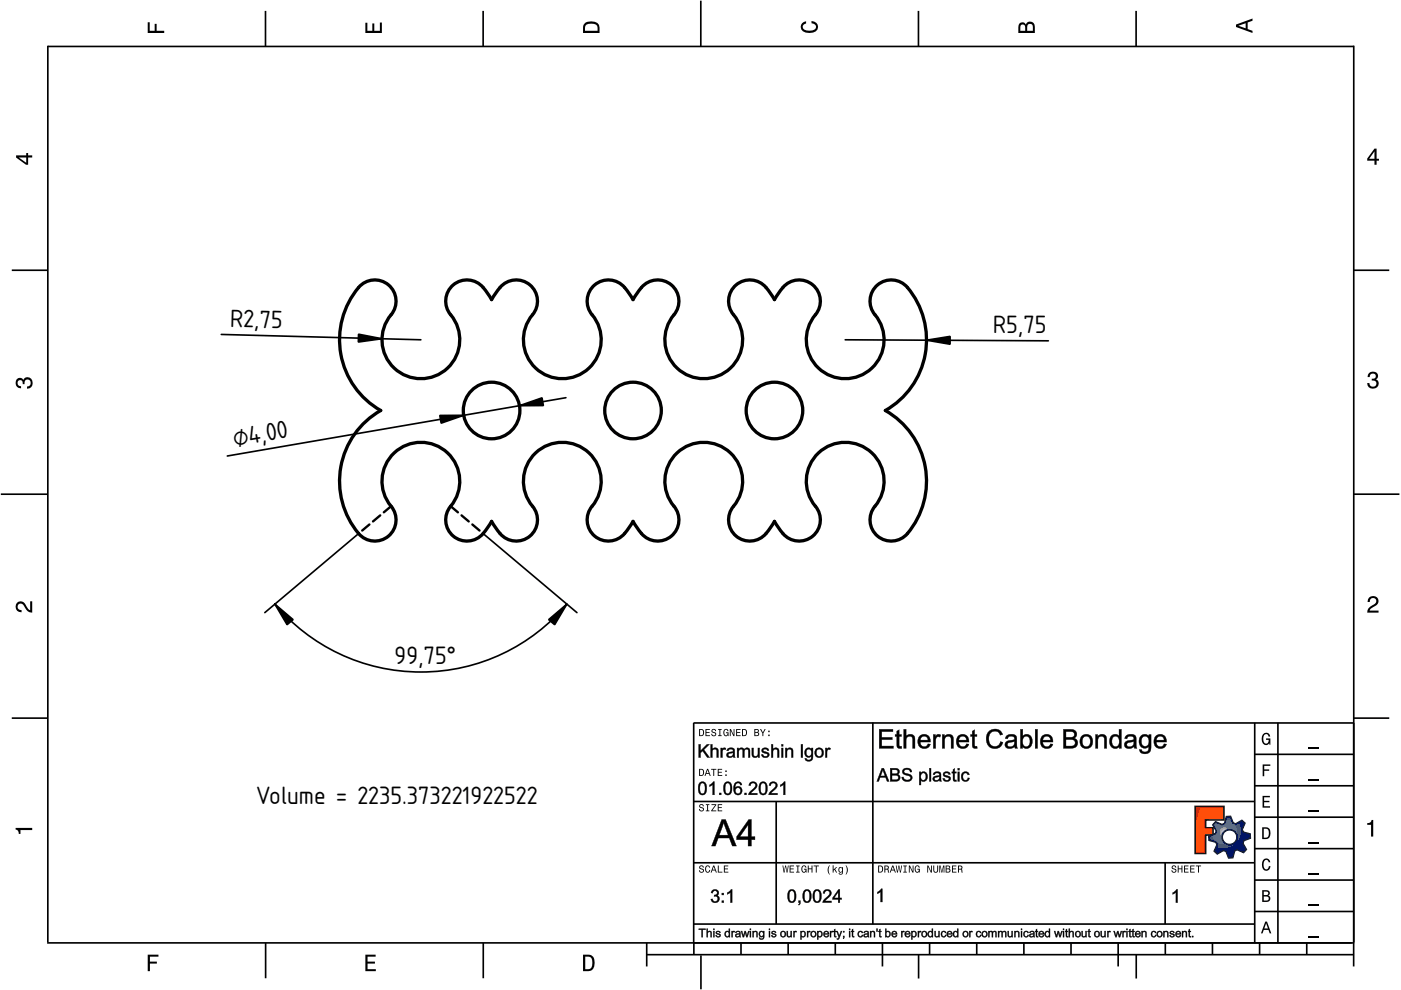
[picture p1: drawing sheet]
<svg xmlns="http://www.w3.org/2000/svg" width="297mm" height="210mm" viewBox="0 0 297 210" stroke-linecap="round" stroke-linejoin="round" font-family="sans-serif">
<defs><g id="words">
<g font-size="5">
<text x="48.7" y="69.3" transform="rotate(2 48.7 69.3)">R2,75</text>
<text x="210.5" y="70.5">R5,75</text>
<text x="49.7" y="94.7" transform="rotate(-10 49.7 94.7)">⌀4,00</text>
<text x="83.7" y="140.8">99,75°</text>
<text x="54.3" y="170.5">Volume = 2235.373221922522</text>
</g>
</g></defs>
<g fill="none" stroke="#000" stroke-width=".35">
<path d="M10.1 9.7v190.1M10.1 9.9h277M56.3 2.3v7.5M102.4 2.3v7.5M148.6 .1v9.8M194.7 2.3v7.5M240.9 2.3v7.5M287 9.7v195.2M2.5 57.3h7.5M287.1 57.3h7.4M.2 104.8h10M287 104.8h9.7"/>
<path d="M2.5 152.3h7.5M147 153.3h140.1M147.1 153.3v49.1M185.1 153.2v42.8M266 159.9h21M266 153.3v46.7M270.9 153.3v46.7M287.1 152.3h7.4M147 169.9h119M164.6 169.9v26M266 179.9h21M266 173.3h21"/>
<path d="M266 166.6h21M10 199.9h277.1M56.3 199.9v7.5M102.5 199.9v7.5M137.1 199.9v5M147 195.9h119M147 182.9h119M157.1 199.9v2.5M167.1 199.9v2.5M177.1 199.9v2.5M187.1 199.9v5M197.1 199.9v2.5"/>
<path d="M207.1 199.9v2.5M217.1 199.9v2.5M227.1 199.9v2.5M237.1 199.9v5M247 182.9v13M247.1 199.9v2.5M257.1 199.9v2.5M266 193.3h21M266 186.6h21M267.1 199.9v2.5M277.1 199.9v2.5M137.1 202.4h150"/>
<path d="M148.6 202.6v7.2M194.8 202.4v5.1M240.9 202.4v5.1"/>
</g>
<g fill="#000">
<path d="M31.3 4.7h.4v1.8h1.1v-1.4h.4v1.4h1.6v.5h-3.5z" fill-rule="evenodd"/>
<path d="M77.5 4.8h.4v1.7h1v-1.5h.5v1.5h1.1v-1.7h.5v2.2h-3.5z" fill-rule="evenodd"/>
<path d="M124.1 4.9a2.19 2.19 0 0 0-.5 2.1h3.5v-1.2a1.42 1.42 0 0 0-1.7-1.3zM124.3 5.2a2.14 2.14 0 0 1 2.3 .3l.1 1h-2.7l.1-1z" fill-rule="evenodd"/>
<path d="M170.1 4.9l.8-.4v.5a.7 .7 0 0 0-.7 .5 .7 .7 0 0 0 .3 .8 1.69 1.69 0 0 0 2.5-.6 .9 .9 0 0 0-.9-.8v-.5a1.24 1.24 0 0 1 1.3 1.1 1.24 1.24 0 0 1-1 1.4 2.22 2.22 0 0 1-2.5-.7l-.1-.5z" fill-rule="evenodd"/>
<path d="M216.1 5l-.2 .8v1.2h3.5v-1.3a.98 .98 0 0 0-.7-1.1 .98 .98 0 0 0-1.2 .6 .84 .84 0 0 0-1.4-.2zM216.4 5.3a.54 .54 0 0 1 .7-.1 .54 .54 0 0 1 .3 .6v.7h-1.1zM217.9 5.2a.62 .62 0 0 1 .7-.1 .62 .62 0 0 1 .4 .6v.8h-1.2z" fill-rule="evenodd"/>
<path d="M262.1 5.2v.5l3.5 1.3v-.5l-1.1-.3v-1.4l1.1-.4v-.5zM262.6 5.5l1.5-.6v1.1z" fill-rule="evenodd"/>
<path d="M3.4 32.9v.5l2.1 1.5h.5v-1.5h.8v-.5h-.8v-.5h-.4v.5zM4 33.4h1.6v1.1z" fill-rule="evenodd"/>
<path d="M291.4 31.5l-1.5 2.1v.5h1.5v.8h.5v-.8h.5v-.4h-.5v-2.2zM291.4 32.1v1.6h-1.1z" fill-rule="evenodd"/>
<path d="M3.6 80.4a.86 .86 0 0 1 1.4 .1 1.06 1.06 0 0 1 1.2-.5 1.06 1.06 0 0 1 .7 1.2 1.1 1.1 0 0 1-1.2 1.2v-.4a.71 .71 0 0 0 .8-1 .71 .71 0 0 0-1.3-.1v.6h-.4a.61 .61 0 0 0-.3-.8 .61 .61 0 0 0-.8 .2 .61 .61 0 0 0 .2 .8l.6 .2v.4a1.15 1.15 0 0 1-1.2-.6 1.15 1.15 0 0 1 .3-1.3z" fill-rule="evenodd"/>
<path d="M290.3 79.1a1.08 1.08 0 0 1 1.3-.2 1.08 1.08 0 0 1 .5 1.3l-.4 .2a1.06 1.06 0 0 1 .6 1.3 1.06 1.06 0 0 1-1.2 .7 1.1 1.1 0 0 1-1.2-1.2h.4a.71 .71 0 0 0 1 .8 .71 .71 0 0 0 .1-1.3h-.6v-.4a.61 .61 0 0 0 .8-.3 .61 .61 0 0 0-.2-.8 .61 .61 0 0 0-.8 .2l-.2 .5h-.4z" fill-rule="evenodd"/>
<path d="M3.6 127.8a1.22 1.22 0 0 1 2 .7l.4 .6 .4 .3v-1.9h.4v2.4a1.8 1.8 0 0 1-1.7-1.4 .71 .71 0 0 0-.9-.5 .71 .71 0 0 0-.5 .8 .71 .71 0 0 0 .9 .6v.4a1.18 1.18 0 0 1-1.2-.6 1.18 1.18 0 0 1 .2-1.4z" fill-rule="evenodd"/>
<path d="M290.3 126.7a1.18 1.18 0 0 1 1.9 .3 1.18 1.18 0 0 1-1 1.7l-.5 .3-.3 .5h1.9v.4h-2.4a1.8 1.8 0 0 1 1.4-1.7 .71 .71 0 0 0 .5-.9 .71 .71 0 0 0-.9-.5 .71 .71 0 0 0-.5 .8h-.4z" fill-rule="evenodd"/>
<path d="M148.2 154.6v1.5h.5a.77 .77 0 0 0 .6-.8 .77 .77 0 0 0-.6-.7zM148.4 154.8a.58 .58 0 0 1 .7 .5 .58 .58 0 0 1-.7 .6zM149.6 154.6v1.5h.9v-.2h-.7v-.5h.6v-.2h-.6v-.4h.7v-.2zM151 154.7a.53 .53 0 0 0 0 .6 .53 .53 0 0 0 .6 .2 .32 .32 0 0 1-.3 .5 .32 .32 0 0 1-.3-.4h-.2a.5 .5 0 0 0 .7 .5 .5 .5 0 0 0 .1-.8l-.4-.1a.28 .28 0 0 1-.1-.4 .28 .28 0 0 1 .4-.1 .28 .28 0 0 1 .1 .3h.2a.51 .51 0 0 0-.3-.4 .51 .51 0 0 0-.5 .1zM152.3 154.6v.2h.2v1.1h-.2v.2h.7v-.2h-.3v-1.1h.3v-.2zM153.5 154.7a.81 .81 0 0 0 .5 1.4l.3-.2 .2 .2v-.8h-.6v.1h.4l-.2 .5a.6 .6 0 0 1-.5-.6 .6 .6 0 0 1 .4-.6l.2 .3h.2l-.1-.3a.53 .53 0 0 0-.8 0zM154.7 154.6v1.5h.2v-1.3l.6 1.3h.2v-1.5h-.2v1.2l-.5-1.2zM156.1 154.6v1.5h.9v-.2h-.7v-.5h.6v-.2h-.6v-.4h.7v-.2zM157.3 154.6v1.5h.5a.77 .77 0 0 0 .6-.8 .77 .77 0 0 0-.6-.7zM157.5 154.8a.58 .58 0 0 1 .7 .5 .58 .58 0 0 1-.7 .6zM159.9 154.6v1.5h.6a.42 .42 0 0 0 .5-.3 .42 .42 0 0 0-.3-.5l.2-.2-.1-.4zM160.1 154.8h.3a.23 .23 0 0 1 .3 .2 .23 .23 0 0 1-.3 .2h-.3zM160.1 155.4h.4a.26 .26 0 0 1 .3 .2 .26 .26 0 0 1-.3 .3h-.4zM161.1 154.6l.5 .9v.6h.2v-.6l.5-.9h-.2l-.4 .7-.3-.7zM162.9 155.8v.3h.3v-.3zM162.9 154.9v.3h.3v-.3z" fill-rule="evenodd"/>
<path d="M267.8 155.7a.85 .85 0 0 1 .9-.3 .85 .85 0 0 1 .6 .8h-.3l-.1-.3a.49 .49 0 0 0-.4-.3 .49 .49 0 0 0-.5 .3 1.2 1.2 0 0 0 .4 1.8 .66 .66 0 0 0 .6-.8h-.6v-.3h.9v1.3h-.1l-.1-.3-.3 .3a.85 .85 0 0 1-1.2-.7v-1.1z" fill-rule="evenodd"/>
<path d="M3.3 175.5h3.5v.5h-2.5v.8h-.3a.77 .77 0 0 0-.7-.9z" fill-rule="evenodd"/>
<path d="M148.4 170.6a.53 .53 0 0 0 0 .6 .53 .53 0 0 0 .6 .2 .32 .32 0 0 1-.3 .5 .32 .32 0 0 1-.3-.4h-.2a.5 .5 0 0 0 .7 .6 .5 .5 0 0 0 .1-.9l-.4-.1a.28 .28 0 0 1-.1-.4 .28 .28 0 0 1 .4-.1 .28 .28 0 0 1 .1 .4h.2a.51 .51 0 0 0-.3-.5 .51 .51 0 0 0-.5 .1zM149.7 170.5v.2h.2v1.1h-.2v.2h.7v-.2h-.3v-1.1h.3v-.2zM150.8 170.5v.2h.8l-.8 1.3h1.1v-.2h-.9l.9-1.3zM152.2 170.5v1.5h.9v-.2h-.7v-.5h.6v-.2h-.6v-.4h.7v-.2z" fill-rule="evenodd"/>
<path d="M148.2 163v1.5h.5a.77 .77 0 0 0 .6-.7 .77 .77 0 0 0-.6-.8zM148.4 163.2a.57 .57 0 0 1 .7 .6 .57 .57 0 0 1-.7 .5zM149.9 163l-.5 1.5h.2l.1-.4h.6l.2 .4h.2l-.6-1.5zM150 163.2l.3 .7h-.5zM150.8 163v.2h.4v1.3h.2v-1.3h.5v-.2zM152.2 163v1.5h.9v-.2h-.7v-.5h.6v-.2h-.6v-.4h.7v-.2zM153.8 164.2v.3h.3v-.3zM153.8 163.4v.3h.3v-.3z" fill-rule="evenodd"/>
<path d="M253.4 171h6.1v2.8h-3.9v1.7h1.6v1.5h-1.6v4h-2.2z" fill-rule="evenodd"/>
<path d="M257.7 174.3l-.5 .6 .7 1.3-.2 .6-1.4 .5v.9l1.5 .4 .3 .5-.7 1.4 .7 .5 1.3-.7 .6 .2 .5 1.4 .9-.1 .3-1.4 .6-.3 1.4 .6 .5-.6-.7-1.3 .2-.6 1.4-.5-.1-.9-1.4-.4-.3-.5 .6-1.4-.6-.6-1.3 .8-.6-.2-.5-1.4h-.9l-.4 1.5-.5 .2zM259.1 177.5a1.6 1.6 0 0 1 3.2 0 1.6 1.6 0 0 1-3.2 0z" fill-rule="evenodd"/>
<path d="M267.7 168.7h1.5v.3h-1.2v.8h1.1v.3h-1.1v.8h1.3v.3h-1.6z" fill-rule="evenodd"/>
<path d="M267.7 162.1h1.6v.3h-1.3v.7h1.1v.3h-1.1v1.2h-.3z" fill-rule="evenodd"/>
<path d="M267.6 175.4v2.5h.8a1.37 1.37 0 0 0 .7-2.2 1.56 1.56 0 0 0-1.5-.3zM267.9 175.7a.98 .98 0 0 1 1.2 .7 .98 .98 0 0 1-.7 1.2h-.5z" fill-rule="evenodd"/>
<path d="M289.9 174.5a.77 .77 0 0 0 .9-.6h.4v3.5h-.5v-2.5h-.8z" fill-rule="evenodd"/>
<path d="M148.4 183.6a.53 .53 0 0 0 0 .6 .53 .53 0 0 0 .6 .2 .32 .32 0 0 1-.3 .5 .32 .32 0 0 1-.3-.4h-.2a.5 .5 0 0 0 .7 .6 .5 .5 0 0 0 .1-.9l-.4-.1a.28 .28 0 0 1-.1-.4 .28 .28 0 0 1 .4-.1 .28 .28 0 0 1 .1 .4h.2a.51 .51 0 0 0-.3-.5 .51 .51 0 0 0-.5 .1zM149.6 183.7l-.1 .2a.67 .67 0 0 0 .1 .9 .67 .67 0 0 0 .8 .1l.2-.4h-.2l-.2 .3a.6 .6 0 0 1-.5-.5 .6 .6 0 0 1 .4-.6l.3 .3h.2l-.2-.4a.5 .5 0 0 0-.8 .1zM151.2 183.5l-.5 1.5h.2l.1-.4h.6l.2 .4h.2l-.6-1.5zM151.3 183.7l.3 .7h-.5zM152.2 183.5v1.5h1v-.2h-.8v-1.3zM153.5 183.5v1.5h.9v-.2h-.7v-.5h.6v-.2h-.6v-.4h.7v-.2z" fill-rule="evenodd"/>
<path d="M165.9 183.5l.3 1.5h.1l.3-1.3 .2 1.3h.2l.2-1.5h-.1l-.2 1.3-.2-1.3h-.2l-.2 1.3-.2-1.3zM167.4 183.5v1.5h1v-.2h-.8v-.5h.7v-.2h-.7v-.4h.7v-.2zM168.8 183.5v.2h.3v1.1h-.3v.2h.7v-.2h-.2v-1.1h.2v-.2zM170.1 183.7a.82 .82 0 0 0 .5 1.3l.3-.2 .1 .2v-.8h-.5v.2h.3l-.2 .4a.6 .6 0 0 1-.5-.5 .6 .6 0 0 1 .5-.6l.2 .3h.2l-.2-.4a.53 .53 0 0 0-.7 .1zM171.3 183.5v1.5h.2v-.7h.6v.7h.2v-1.5h-.2v.6h-.6v-.6zM172.5 183.5v.2h.5v1.3h.2v-1.3h.4v-.2zM175.8 183.5a1.35 1.35 0 0 0 .2 1.9 1.84 1.84 0 0 1 0-1.9zM176.5 183.5v1.5h.2v-.4l.2-.2 .4 .6h.2l-.4-.7 .4-.5h-.2l-.6 .6v-.9zM177.9 184a.59 .59 0 0 0-.2 .7 .59 .59 0 0 0 .7 .3l.1-.2a.31 .31 0 0 1-.1 .5 .31 .31 0 0 1-.4-.2h-.2a.47 .47 0 0 0 .5 .4 .47 .47 0 0 0 .4-.5v-1.2h-.2v.2l-.3-.2zM178 184.1l.1-.1a.42 .42 0 0 1 .4 .4 .42 .42 0 0 1-.4 .5l-.1-.3zM179.3 183.5a1.85 1.85 0 0 1 0 1.9 1.22 1.22 0 0 0 0-1.9z" fill-rule="evenodd"/>
<path d="M186.2 183.5v1.5h.5a.77 .77 0 0 0 .6-.7 .77 .77 0 0 0-.6-.8zM186.4 183.7a.58 .58 0 0 1 .6 .6 .58 .58 0 0 1-.6 .5zM187.5 183.5v1.5h.2v-.6a.45 .45 0 0 1 .5 .1 .45 .45 0 0 1 .1 .5h.2l-.2-.7a.42 .42 0 0 0 .1-.5 .42 .42 0 0 0-.4-.3zM187.7 183.7h.2a.26 .26 0 0 1 .4 .3 .26 .26 0 0 1-.4 .2h-.2zM189.2 183.5l-.6 1.5h.2l.2-.4h.6l.1 .4h.2l-.5-1.5zM189.3 183.7l.2 .7h-.4zM189.9 183.5l.3 1.5h.2l.2-1.3 .2 1.3h.2l.3-1.5h-.2l-.2 1.3-.2-1.3h-.2l-.2 1.3-.2-1.3zM191.5 183.5v.2h.3v1.1h-.3v.2h.8v-.2h-.3v-1.1h.3v-.2zM192.7 183.5v1.5h.2v-1.2l.5 1.2h.3v-1.5h-.2v1.2l-.6-1.2zM194.1 183.7a.81 .81 0 0 0 .5 1.3l.3-.2 .1 .2v-.8h-.5v.2h.3l-.2 .4a.6 .6 0 0 1-.5-.5 .6 .6 0 0 1 .5-.6l.2 .3h.2l-.2-.4a.53 .53 0 0 0-.7 .1zM196.6 183.5v1.5h.2v-1.2l.6 1.2h.2v-1.5h-.2v1.2l-.6-1.2zM197.9 183.5v.9a.52 .52 0 0 0 .5 .6 .52 .52 0 0 0 .5-.6v-.9h-.2v.9a.33 .33 0 0 1-.3 .5 .33 .33 0 0 1-.3-.5v-.9zM199.2 183.5v1.5h.1v-1.4l.3 1.4h.2l.3-1.4v1.4h.1v-1.5h-.2l-.3 1.3-.3-1.3zM200.5 183.5v1.5h.6a.42 .42 0 0 0 .4-.3 .42 .42 0 0 0-.2-.5l.2-.2-.1-.4zM200.7 183.7h.3a.23 .23 0 0 1 .3 .2 .23 .23 0 0 1-.3 .2h-.3zM200.7 184.3h.3a.26 .26 0 0 1 .3 .3 .26 .26 0 0 1-.3 .2h-.3zM201.8 183.5v1.5h1v-.2h-.8v-.5h.7v-.2h-.7v-.4h.8v-.2zM203.1 183.5v1.5h.2v-.6a.45 .45 0 0 1 .5 .1 .45 .45 0 0 1 .1 .5h.2l-.2-.7a.42 .42 0 0 0 .1-.5 .42 .42 0 0 0-.4-.3zM203.3 183.7h.3a.26 .26 0 0 1 .3 .3 .26 .26 0 0 1-.4 .2h-.2z" fill-rule="evenodd"/>
<path d="M248.5 183.6a.53 .53 0 0 0 0 .6 .53 .53 0 0 0 .6 .2 .32 .32 0 0 1-.2 .5 .32 .32 0 0 1-.3-.4h-.2a.5 .5 0 0 0 .6 .6 .5 .5 0 0 0 .2-.9l-.4-.1a.28 .28 0 0 1-.1-.4 .28 .28 0 0 1 .3-.1 .28 .28 0 0 1 .2 .4h.2a.51 .51 0 0 0-.3-.5 .51 .51 0 0 0-.6 .1zM249.7 183.5v1.5h.2v-.7h.6v.7h.2v-1.5h-.2v.6h-.6v-.6zM251 183.5v1.5h1v-.2h-.8v-.5h.7v-.2h-.7v-.4h.8v-.2zM252.3 183.5v1.5h1v-.2h-.8v-.5h.7v-.2h-.7v-.4h.8v-.2zM253.5 183.5v.2h.5v1.3h.2v-1.3h.5v-.2z" fill-rule="evenodd"/>
<path d="M268.3 195.4l-1 2.5h.4l.2-.7h1l.3 .7h.3l-.9-2.5zM268.4 195.8l.4 1.1h-.7z" fill-rule="evenodd"/>
<path d="M267.6 188.7v2.5h1a.7 .7 0 0 0 .7-.5 .7 .7 0 0 0-.4-.8 .61 .61 0 0 0 .3-.8 .61 .61 0 0 0-.7-.4zM267.9 189h.6a.38 .38 0 0 1 .4 .4 .38 .38 0 0 1-.5 .4h-.5zM267.9 190.1h.6a.44 .44 0 0 1 .5 .4 .44 .44 0 0 1-.5 .4h-.6z" fill-rule="evenodd"/>
<path d="M267.8 182.3a.85 .85 0 0 1 .9-.3 .85 .85 0 0 1 .6 .8h-.3l-.1-.2a.47 .47 0 0 0-.4-.3 .47 .47 0 0 0-.4 .3 1.21 1.21 0 0 0 .4 1.7 .64 .64 0 0 0 .5-.7h.4a.89 .89 0 0 1-.8 1 .89 .89 0 0 1-1-.7v-1.1z" fill-rule="evenodd"/>
<path d="M31.3 202.4h2.3v.4h-1.8v1.1h1.5v.4h-1.5v1.6h-.5z" fill-rule="evenodd"/>
<path d="M77.5 202.4h2.1v.4h-1.7v1.1h1.6v.4h-1.6v1.2h1.8v.4h-2.2z" fill-rule="evenodd"/>
<path d="M123.6 202.4v3.5h1.2a1.42 1.42 0 0 0 1.3-1.7 1.38 1.38 0 0 0-1.3-1.8zM124.1 202.8l1 .1a1.89 1.89 0 0 1 0 2.5l-1 .1z" fill-rule="evenodd"/>
</g>
<path d="M277.3 158.6h2.2M277.3 178.6h2.2M277.3 172h2.2M277.3 165.3h2.2M277.3 198.6h2.2M277.3 192h2.2M277.3 185.3h2.2" fill="none" stroke="#000" stroke-width=".25"/>
<g fill="#000">
<path d="M186 189.1l.8-.7h.3v2.8h-.4v-2.1l-.7 .4zM248.6 189.3l.8-.7h.3v2.8h-.4v-2.2l-.7 .4z"/>
<path d="M186.4 154.6h3v.6l-2.5-.1v1.2h2.3v.6l-2.3-.1v1.4l2.6-.1v.6h-3.1zM186.4 154.6v4.1h3v-.5h-2.5v-1.4h2.3v-.5l-2.3 .1v-1.3h2.4v-.5zM190.1 155l.6-.3-.1 1h.6v.5l-.6-.1 .1 1.7a.31 .31 0 0 0 .1 .4 .31 .31 0 0 0 .4 0v.5a.79 .79 0 0 1-.8-.1 .79 .79 0 0 1-.3-.8v-1.7l-.4 .1v-.5h.4zM190.1 155l.1 .8-.4-.1v.4h.4v1.7a.68 .68 0 0 0 .2 .8 .68 .68 0 0 0 .8 0l-.1-.4a.35 .35 0 0 1-.4 0 .35 .35 0 0 1-.1-.4v-1.7h.5v-.4l-.5 .1v-1.1zM191.6 154.6h.6l-.1 1.5a1.05 1.05 0 0 1 1.3-.4 1.05 1.05 0 0 1 .6 1.1v1.9h-.5v-1.9a.67 .67 0 0 0-.8-.6 .67 .67 0 0 0-.5 .9v1.6h-.6zM191.6 154.6v4.1h.5v-1.6a.75 .75 0 0 1 .6-1 .75 .75 0 0 1 .8 .7v1.9h.5l-.1-1.9a1 1 0 0 0-.6-1.1 1 1 0 0 0-1.2 .5v-1.6zM194.9 156.1a1.38 1.38 0 0 1 1.7-.3 1.38 1.38 0 0 1 .7 1.6l-2.2-.1a.83 .83 0 0 0 .7 1 .83 .83 0 0 0 .9-.6h.6a1.2 1.2 0 0 1-1.6 1 1.62 1.62 0 0 1-.8-2.6zM195 156.1a1.47 1.47 0 0 0-.2 2 1.47 1.47 0 0 0 2 .3l.5-.6-.6-.1a.85 .85 0 0 1-1 .6 .85 .85 0 0 1-.6-1h2.1a1.32 1.32 0 0 0-.6-1.4 1.32 1.32 0 0 0-1.6 .2zM195.4 156.3l-.3 .6h1.6a.76 .76 0 0 0-.4-.7 .76 .76 0 0 0-.9 .1zM195.4 156.3l.6-.3 .4 .2 .3 .3 .1 .5h-1.7zM197.8 155.7h.6l-.1 .5a.68 .68 0 0 1 .5-.5 .68 .68 0 0 1 .7 .2l-.2 .5a.55 .55 0 0 0-.8 .2l-.1 2.1h-.6zM197.9 155.7v3h.5l-.1-1.6a.66 .66 0 0 1 .2-.8 .66 .66 0 0 1 .8 0l.1-.4a.76 .76 0 0 0-1.1 .3v-.5zM199.7 155.7h.6l-.1 .5a1.05 1.05 0 0 1 1.3-.5 1.05 1.05 0 0 1 .7 1.2v1.8h-.6v-1.8a.67 .67 0 0 0-.8-.8 .67 .67 0 0 0-.5 1v1.6h-.6zM199.8 155.7v3h.5l-.1-1.6a.75 .75 0 0 1 .7-1 .75 .75 0 0 1 .8 .8v1.8h.4v-2.3a1.05 1.05 0 0 0-.9-.7 1.05 1.05 0 0 0-1 .6v-.6zM203.1 156.1a1.38 1.38 0 0 1 1.7-.3 1.38 1.38 0 0 1 .6 1.6l-2.1-.1a.83 .83 0 0 0 .6 1 .83 .83 0 0 0 1-.6h.5a1.2 1.2 0 0 1-1.6 1 1.62 1.62 0 0 1-.7-2.6zM203.2 156.1a1.47 1.47 0 0 0-.2 2 1.47 1.47 0 0 0 1.9 .3l.5-.6-.5-.1a.85 .85 0 0 1-1 .6 .85 .85 0 0 1-.6-1h2.1a1.32 1.32 0 0 0-.7-1.4 1.32 1.32 0 0 0-1.5 .2zM203.6 156.3l-.3 .6h1.6a.76 .76 0 0 0-.5-.7 .76 .76 0 0 0-.8 .1zM203.5 156.3l.6-.3 .5 .2 .3 .3 .1 .5h-1.8zM206.1 155l.6-.3-.1 1h.6v.5l-.6-.1 .1 1.7a.31 .31 0 0 0 .1 .4 .31 .31 0 0 0 .4 0v.5a.79 .79 0 0 1-.8-.1 .79 .79 0 0 1-.3-.8v-1.7l-.4 .1v-.5h.4zM206.1 155l.1 .8-.4-.1v.4h.4v1.7a.68 .68 0 0 0 .2 .8 .68 .68 0 0 0 .8 0l-.1-.4a.35 .35 0 0 1-.4 0 .35 .35 0 0 1-.1-.4v-1.7h.5v-.4l-.5 .1v-1.1zM209.6 155.1a1.8 1.8 0 0 1 3 .7l-.5 .1a1.24 1.24 0 0 0-1.6-.8 1.24 1.24 0 0 0-.8 1.5 1.24 1.24 0 0 0 .9 1.6 1.24 1.24 0 0 0 1.5-1l.6 .1a1.84 1.84 0 0 1-2.2 1.4 1.84 1.84 0 0 1-1.4-2.1l.1-.8zM209.8 155a2.16 2.16 0 0 0 .9 3.7 1.63 1.63 0 0 0 1.9-1.3l-.5-.2a1.3 1.3 0 0 1-1.6 1.1 1.3 1.3 0 0 1-.9-1.7 1.3 1.3 0 0 1 .9-1.5 1.3 1.3 0 0 1 1.6 .8l.5-.2a1.74 1.74 0 0 0-2.8-.7zM213.4 155.9a1.34 1.34 0 0 1 2.2 .5v1.7l.2 .6h-.6l-.1-.4a1.27 1.27 0 0 1-2.1-.2 1.23 1.23 0 0 1 1.6-1.2l.5-.1a.74 .74 0 0 0-.7-.7 .74 .74 0 0 0-.8 .6l-.5-.1zM213.5 156l-.4 .6h.5a.76 .76 0 0 1 .6-.6 .76 .76 0 0 1 .7 .3l.1-.1a.37 .37 0 0 1 .2 .4 .37 .37 0 0 1-.3 .3l-1.1 .2a.9 .9 0 0 0-.7 1 1.27 1.27 0 0 0 2.1 .1v.5h.5l-.1-.6v-1.8a1.37 1.37 0 0 0-2.1-.3zM213.8 157.6a.5 .5 0 0 0 0 .7 .5 .5 0 0 0 .7-.1l.5-.3 .1-.7zM213.7 157.5l1.4-.4a.92 .92 0 0 1-.4 1.1 .92 .92 0 0 1-1.1-.1zM216.3 154.6h.6l-.1 1.5a1.1 1.1 0 0 1 1.9 .1 1.59 1.59 0 0 1 .1 1.7 1.59 1.59 0 0 1-1.4 .8l-.5-.4v.4h-.6zM216.4 154.6v4.1h.4v-.5a1.16 1.16 0 0 0 1.4 .3 1.16 1.16 0 0 0 .6-1.3 1.15 1.15 0 0 0-.6-1.3 1.15 1.15 0 0 0-1.4 .3v-1.6zM217.1 156.4a1.08 1.08 0 0 0-.3 1.2 1.08 1.08 0 0 0 1 .6 1.2 1.2 0 0 0-.2-2.1zM217 156.3a.84 .84 0 0 1 1.1-.1 .84 .84 0 0 1 .3 1 .82 .82 0 0 1-.4 1 .82 .82 0 0 1-1.1-.3l-.1-.7zM219.4 154.6h.6v4.1h-.6zM219.5 154.6v4.1h.5v-4.1zM220.9 156.1a1.38 1.38 0 0 1 1.7-.3 1.38 1.38 0 0 1 .6 1.6l-2.1-.1a.83 .83 0 0 0 .7 1 .83 .83 0 0 0 .9-.6h.5a1.2 1.2 0 0 1-1.6 1 1.62 1.62 0 0 1-.7-2.6zM221 156.1a1.47 1.47 0 0 0-.2 2 1.47 1.47 0 0 0 2 .3l.4-.6-.5-.1a.85 .85 0 0 1-1 .6 .85 .85 0 0 1-.6-1h2.1a1.32 1.32 0 0 0-.7-1.4 1.32 1.32 0 0 0-1.5 .2zM221.4 156.3l-.3 .6h1.6a.76 .76 0 0 0-.5-.7 .76 .76 0 0 0-.8 .1zM221.3 156.3l.6-.3 .5 .2 .3 .3 .1 .5h-1.7zM225.4 154.6h1.6a1.04 1.04 0 0 1 1.3 .6 1.04 1.04 0 0 1-.6 1.3 1.1 1.1 0 0 1 .8 1.2 1.1 1.1 0 0 1-1 1h-2.1zM225.5 154.6v4.1l1.5-.1a1.09 1.09 0 0 0 1.4-.7 1.09 1.09 0 0 0-.8-1.4 .98 .98 0 0 0 .6-1.2 .98 .98 0 0 0-1.2-.6zM226 155.1v1.2h.9a.63 .63 0 0 0 .9-.6 .63 .63 0 0 0-1-.5zM226 155.1h.8a.69 .69 0 0 1 .9 .3 .69 .69 0 0 1-.3 .9l-1.4 .1zM226 156.8v1.4l1-.1a.7 .7 0 0 0 .9-.7 .7 .7 0 0 0-1-.6zM226 156.8h.9a.74 .74 0 0 1 1.1 .4 .74 .74 0 0 1-.6 1h-1.4zM229.4 156a1.52 1.52 0 0 1 2.3 1 1.52 1.52 0 0 1-1.9 1.7 1.73 1.73 0 0 1-.4-2.7zM229.4 156a1.52 1.52 0 0 0-.3 1.8 1.52 1.52 0 0 0 1.7 .8 1.48 1.48 0 0 0 .7-2.1 1.48 1.48 0 0 0-2.1-.5zM229.7 156.4a1.07 1.07 0 0 0-.2 1.2 1.07 1.07 0 0 0 1 .6 1.09 1.09 0 0 0 .7-1.2 1.09 1.09 0 0 0-1.1-.8zM229.7 156.3a.98 .98 0 0 1 1.2 0 .98 .98 0 0 1 .3 1.2 .9 .9 0 0 1-1.1 .8 .9 .9 0 0 1-.7-1.1zM232.2 155.7h.6l-.1 .5a1.05 1.05 0 0 1 1.3-.5 1.05 1.05 0 0 1 .7 1.2v1.8h-.6v-1.8a.67 .67 0 0 0-.8-.8 .67 .67 0 0 0-.5 1v1.6h-.6zM232.3 155.7v3h.5l-.1-1.6a.75 .75 0 0 1 .6-1 .75 .75 0 0 1 .9 .8l-.1 1.8h.5v-2.3a1.05 1.05 0 0 0-.9-.7 1.05 1.05 0 0 0-1 .6v-.6zM235.6 156a1.05 1.05 0 0 1 1.7 .1l-.1-1.5h.6v4.1h-.5v-.4a1.02 1.02 0 0 1-1.7 .1 1.93 1.93 0 0 1 0-2.4zM235.7 156a1.51 1.51 0 0 0-.4 1.7 1.51 1.51 0 0 0 1.5 .9l.5-.5v.6h.5v-4.1h-.5v1.6a1.04 1.04 0 0 0-1.6-.2zM236 156.4a1.22 1.22 0 0 0 .5 1.9 1.14 1.14 0 0 0 .8-1.1 1.14 1.14 0 0 0-.8-1.1zM235.9 156.3a.86 .86 0 0 1 1.1-.1 .86 .86 0 0 1 .3 1 .87 .87 0 0 1-.8 1.2 .87 .87 0 0 1-.8-1.2zM238.8 155.9a1.34 1.34 0 0 1 2.1 .5l.1 1.7 .1 .6h-.6l-.1-.4a1.27 1.27 0 0 1-2-.2 1.23 1.23 0 0 1 1.5-1.2l.5-.1a.74 .74 0 0 0-.7-.7 .74 .74 0 0 0-.8 .6l-.5-.1zM238.8 156l-.3 .6h.4a.76 .76 0 0 1 .6-.6 .76 .76 0 0 1 .8 .3v-.1a.37 .37 0 0 1 .2 .4 .37 .37 0 0 1-.3 .3l-1.1 .2a.9 .9 0 0 0-.7 1 1.27 1.27 0 0 0 2.1 .1v.5h.6l-.2-.6v-1.8a1.37 1.37 0 0 0-2.1-.3zM239.1 157.6a.5 .5 0 0 0 0 .7 .5 .5 0 0 0 .7-.1l.5-.3 .1-.7zM239 157.5l1.4-.4a.92 .92 0 0 1-.4 1.1 .92 .92 0 0 1-1.1-.1zM241.9 156a1.13 1.13 0 0 1 1.7 .1v-.4h.5v2.6a1.35 1.35 0 0 1-.9 1.5 1.35 1.35 0 0 1-1.6-.6l-.1-.4 .6 .1a.79 .79 0 0 0 .7 .5 .79 .79 0 0 0 .7-.5v-.6a1.16 1.16 0 0 1-1.1 .4 1.16 1.16 0 0 1-.9-.9v-.9zM241.9 156a1.47 1.47 0 0 0-.3 1.7 1.47 1.47 0 0 0 1.4 .9l.6-.4v.6a.8 .8 0 0 1-.5 .7 .8 .8 0 0 1-.9-.2l-.1-.3-.5-.1a1.25 1.25 0 0 0 1.5 .9 1.25 1.25 0 0 0 .9-1.5v-2.6h-.4v.5a1.11 1.11 0 0 0-1.7-.2zM242.3 156.4a1.15 1.15 0 0 0 .5 1.8 1.09 1.09 0 0 0 .7-1 1.09 1.09 0 0 0-.7-1.1zM242.2 156.3a.85 .85 0 0 1 1-.1 .85 .85 0 0 1 .4 1 .88 .88 0 0 1-.8 1.1 .88 .88 0 0 1-.8-1.1zM245 156.1a1.38 1.38 0 0 1 1.7-.3 1.38 1.38 0 0 1 .6 1.6l-2.1-.1a.83 .83 0 0 0 .6 1 .83 .83 0 0 0 1-.6h.5a1.2 1.2 0 0 1-1.6 1 1.62 1.62 0 0 1-.7-2.6zM245.1 156.1a1.47 1.47 0 0 0-.2 2 1.47 1.47 0 0 0 1.9 .3l.5-.6-.5-.1a.85 .85 0 0 1-1 .6 .85 .85 0 0 1-.6-1h2.1a1.32 1.32 0 0 0-.7-1.4 1.32 1.32 0 0 0-1.5 .2zM245.5 156.3l-.3 .6h1.6a.76 .76 0 0 0-.5-.7 .76 .76 0 0 0-.8 .1zM245.4 156.3l.6-.3 .5 .2 .2 .3 .1 .5h-1.7z"/>
<path d="M186.4 154.6h2.9v.5h-2.4v1.2h2.3v.5h-2.3v1.4h2.5v.5h-3zM190.1 155l.5-.3v1h.5v.4h-.5v1.7a.33 .33 0 0 0 .1 .4 .33 .33 0 0 0 .4 0l.1 .5a.73 .73 0 0 1-.8-.1 .73 .73 0 0 1-.3-.8v-1.7h-.3v-.4h.3zM191.6 154.6h.5v1.5a1.04 1.04 0 0 1 1.2-.4 1.04 1.04 0 0 1 .7 1.1v1.9h-.5v-1.9a.71 .71 0 0 0-.8-.7 .71 .71 0 0 0-.6 1v1.6h-.5zM195 156.1a1.36 1.36 0 0 1 1.6-.3 1.36 1.36 0 0 1 .7 1.5h-2.2a.85 .85 0 0 0 .6 1 .85 .85 0 0 0 1-.6l.6 .1a1.43 1.43 0 0 1-2 .8 1.43 1.43 0 0 1-.6-2zM195.4 156.3l-.3 .6h1.6a.8 .8 0 0 0-.4-.7 .8 .8 0 0 0-.9 .1zM197.9 155.7h.4v.5a.71 .71 0 0 1 1.2-.4l-.2 .5a.65 .65 0 0 0-.8 .1 .65 .65 0 0 0-.1 .7v1.6h-.5zM199.8 155.7h.4v.5a1.04 1.04 0 0 1 1.3-.5 1.04 1.04 0 0 1 .6 1.2v1.8h-.4v-1.8a.72 .72 0 0 0-.9-.8 .72 .72 0 0 0-.5 1v1.6h-.5zM203.1 156.1a1.36 1.36 0 0 1 1.7-.3 1.36 1.36 0 0 1 .6 1.5h-2.1a.85 .85 0 0 0 .6 1 .85 .85 0 0 0 1-.6l.5 .1a1.43 1.43 0 0 1-1.9 .8 1.43 1.43 0 0 1-.7-2zM203.5 156.3l-.2 .6h1.6a.8 .8 0 0 0-.5-.7 .8 .8 0 0 0-.9 .1zM206.1 155l.5-.3v1h.5v.4h-.5v1.7a.33 .33 0 0 0 .1 .4 .33 .33 0 0 0 .4 0l.1 .5a.73 .73 0 0 1-.8-.1 .73 .73 0 0 1-.3-.8v-1.7h-.3v-.4h.3zM209.6 155.1a1.76 1.76 0 0 1 3 .6l-.5 .2a1.26 1.26 0 0 0-1.6-.8 1.26 1.26 0 0 0-.9 1.5 1.28 1.28 0 0 0 .9 1.6 1.28 1.28 0 0 0 1.6-1l.5 .2a1.85 1.85 0 0 1-2.3 1.2 1.85 1.85 0 0 1-1.2-2.3zM213.5 156a1.41 1.41 0 0 1 2.1 .3l.1 2.4h-.5l-.1-.4a1.2 1.2 0 0 1-2-.4 1.27 1.27 0 0 1 1.5-1h.3a.41 .41 0 0 0 .1-.5 .41 .41 0 0 0-.4-.3l-.7 .1-.3 .4h-.5zM213.7 157.5a.54 .54 0 0 0 .1 .8 .54 .54 0 0 0 .7 0 .9 .9 0 0 0 .6-1.1zM216.4 154.6h.4v1.5a1.26 1.26 0 0 1 1.6-.1 1.26 1.26 0 0 1 .5 1.5 1.16 1.16 0 0 1-.8 1.1 1.16 1.16 0 0 1-1.3-.3v.4h-.4zM217 156.4a1.12 1.12 0 0 0-.2 1.2 1.12 1.12 0 0 0 1 .7 1.23 1.23 0 0 0 .6-1.2 1.23 1.23 0 0 0-.8-1zM219.5 154.6h.5v4.1h-.5zM220.9 156.1a1.36 1.36 0 0 1 1.7-.3 1.36 1.36 0 0 1 .6 1.5h-2.1a.85 .85 0 0 0 .6 1 .85 .85 0 0 0 1-.6l.5 .1a1.43 1.43 0 0 1-1.9 .8 1.43 1.43 0 0 1-.6-2zM221.4 156.3l-.3 .6h1.6a.8 .8 0 0 0-.5-.7 .8 .8 0 0 0-.8 .1zM225.5 154.6h1.5a1.02 1.02 0 0 1 1.2 .6 1.02 1.02 0 0 1-.5 1.3 1.13 1.13 0 0 1 .7 1.4 1.13 1.13 0 0 1-1.4 .8h-1.5zM226 155.1v1.2h.9a.67 .67 0 0 0 .9-.6 .67 .67 0 0 0-1-.6zM226 156.8v1.4h1a.74 .74 0 0 0 1-.8 .74 .74 0 0 0-1.1-.6zM229.4 156a1.47 1.47 0 0 1 2.3 1 1.47 1.47 0 0 1-1.9 1.6 1.69 1.69 0 0 1-.4-2.6zM229.7 156.4a1.12 1.12 0 0 0-.2 1.2 1.12 1.12 0 0 0 1.1 .7 1.13 1.13 0 0 0 .6-1.3 1.13 1.13 0 0 0-1.1-.9zM232.3 155.7h.4v.5a1.04 1.04 0 0 1 1.3-.5 1.04 1.04 0 0 1 .6 1.2v1.8h-.5v-1.8a.72 .72 0 0 0-.8-.8 .72 .72 0 0 0-.5 1v1.6h-.5zM235.6 156a1.07 1.07 0 0 1 1.7 .1v-1.5h.5v4.1h-.5v-.4a1.25 1.25 0 0 1-1.6 .2 1.25 1.25 0 0 1-.5-1.6zM236 156.4a1.26 1.26 0 0 0 .5 1.9 1.18 1.18 0 0 0 .8-1.1 1.18 1.18 0 0 0-.8-1.1zM238.8 156a1.41 1.41 0 0 1 2.1 .3l.2 2.4h-.6l-.1-.4a1.2 1.2 0 0 1-2-.4 1.27 1.27 0 0 1 1.5-1h.3a.41 .41 0 0 0 .2-.5 .41 .41 0 0 0-.5-.3l-.7 .1-.3 .4h-.4zM239.1 157.5a.54 .54 0 0 0 0 .8 .54 .54 0 0 0 .7 0 .9 .9 0 0 0 .6-1.1zM241.9 156a1.15 1.15 0 0 1 1.7 .1v-.4h.4v2.6a1.32 1.32 0 0 1-.8 1.5 1.32 1.32 0 0 1-1.6-.6v-.3l.5 .1a.82 .82 0 0 0 1 .4 .82 .82 0 0 0 .4-1.1 1.26 1.26 0 0 1-1.5 .1 1.26 1.26 0 0 1-.5-1.5zM242.2 156.4a1.08 1.08 0 0 0-.2 1.2 1.08 1.08 0 0 0 1 .6 1.1 1.1 0 0 0 .6-1.2 1.1 1.1 0 0 0-1-.9zM245 156.1a1.36 1.36 0 0 1 1.6-.3 1.36 1.36 0 0 1 .7 1.5h-2.1a.85 .85 0 0 0 .6 1 .85 .85 0 0 0 1-.6l.5 .1a1.43 1.43 0 0 1-1.9 .8 1.43 1.43 0 0 1-.7-2zM245.4 156.3l-.2 .6h1.6a.8 .8 0 0 0-.5-.7 .8 .8 0 0 0-.9 .1z"/>
<path d="M148.4 165.9a1.03 1.03 0 0 1 1.2 .1 1.03 1.03 0 0 1 .3 1.2 1.05 1.05 0 0 1-.3 1.1 1.05 1.05 0 0 1-1.1 .2 2.15 2.15 0 0 1-.1-2.6zM148.5 165.9a2.28 2.28 0 0 0-.2 2.4 .89 .89 0 0 0 1.1 .1 .89 .89 0 0 0 .4-.9 1.19 1.19 0 0 0-1-1.7zM148.6 166.2a2.18 2.18 0 0 0 .2 2h.3a1.71 1.71 0 0 0 0-2.1zM148.6 166.1l.5-.1a1.73 1.73 0 0 1 0 2.3h-.3a1.87 1.87 0 0 1-.2-2.2zM150.4 166.4l.5-.3a.4 .4 0 0 1 .6-.4v2.9h-.4v-2.2l-.7 .4zM150.4 166.4l.1 .4 .7-.5-.1 2.2h.4v-2.8h-.3l-.2 .4zM152.5 168.1h.4v.5h-.4zM152.5 168.1v.4h.4v-.4zM153.8 165.9a1.03 1.03 0 0 1 1.2 .1 1.03 1.03 0 0 1 .2 1.2 1.05 1.05 0 0 1-.2 1.1 1.05 1.05 0 0 1-1.2 .2 2.15 2.15 0 0 1 0-2.6zM153.8 165.9a2.28 2.28 0 0 0-.1 2.4 .89 .89 0 0 0 1 .1 .89 .89 0 0 0 .4-.9 1.19 1.19 0 0 0-1-1.7zM153.9 166.2a2.18 2.18 0 0 0 .3 2h.2a1.71 1.71 0 0 0 0-2.1zM154 166.1l.5-.1a1.73 1.73 0 0 1 0 2.3h-.4a1.87 1.87 0 0 1-.1-2.2zM155.8 166a.83 .83 0 0 1 .9-.3 .83 .83 0 0 1 .6 .8h-.4l-.1-.3a.69 .69 0 0 0-.8 .1 .69 .69 0 0 0-.1 .8 .86 .86 0 0 1 1.1-.3 .86 .86 0 0 1 .3 1.2 .95 .95 0 0 1-1.1 .6 .95 .95 0 0 1-.7-1l.1-1.1zM155.8 166.1a2.15 2.15 0 0 0 .2 2.3 .85 .85 0 0 0 1.3-.7 .85 .85 0 0 0-1.3-.7l-.2 .2 .1-.8 .3-.3a.44 .44 0 0 1 .5-.1 .44 .44 0 0 1 .3 .5l.3-.1a.85 .85 0 0 0-.6-.6 .85 .85 0 0 0-.9 .3zM155.9 167.7a.6 .6 0 0 0 1.2 0 .6 .6 0 0 0-1.2 0zM156 167.2a.62 .62 0 0 1 .9 0 .62 .62 0 0 1 0 .9 .62 .62 0 0 1-.9 0l-.1-.5zM157.8 168.1h.5v.5h-.5zM157.9 168.1v.4h.4v-.4zM159 165.9a.95 .95 0 0 1 1.5 .2 .95 .95 0 0 1-.5 1.4l-.8 .7h1.4v.4h-1.9l.2-.7 1-.9a.51 .51 0 0 0 .3-.6 .51 .51 0 0 0-.6-.3 .51 .51 0 0 0-.4 .5h-.5zM159.1 166l-.3 .5 .3 .1a.58 .58 0 0 1 .9-.5 .58 .58 0 0 1-.1 1l-.9 .8-.3 .6h1.8v-.3h-1.4l.6-.6a1.03 1.03 0 0 0 .4-1.7l-.7-.1zM161.3 165.9a1.03 1.03 0 0 1 1.2 .1 1.03 1.03 0 0 1 .2 1.2 1.05 1.05 0 0 1-.2 1.1 1.05 1.05 0 0 1-1.2 .2 2.15 2.15 0 0 1 0-2.6zM161.3 165.9a2.28 2.28 0 0 0-.1 2.4 .89 .89 0 0 0 1 .1 .89 .89 0 0 0 .4-.9 1.19 1.19 0 0 0-1-1.7zM161.4 166.2a2.18 2.18 0 0 0 .3 2h.2a1.71 1.71 0 0 0 0-2.1zM161.5 166.1l.5-.1a1.73 1.73 0 0 1 0 2.3h-.4a1.87 1.87 0 0 1-.1-2.2zM163.3 165.9a.95 .95 0 0 1 1.5 .2 .95 .95 0 0 1-.5 1.4l-.8 .7h1.4v.4h-1.9l.2-.7 .9-.9a.51 .51 0 0 0 .3-.6 .51 .51 0 0 0-.5-.3 .51 .51 0 0 0-.5 .5h-.4zM163.4 166l-.3 .5 .3 .1a.58 .58 0 0 1 .9-.5 .58 .58 0 0 1-.1 1l-.9 .8-.3 .6h1.8v-.3h-1.4l.6-.6a1.03 1.03 0 0 0 .4-1.7l-.7-.1zM165.4 166.4l.5-.3a.4 .4 0 0 1 .6-.4v2.9h-.4l.1-2.2-.8 .4zM165.4 166.4l.1 .4 .7-.5-.1 2.2h.4v-2.8h-.3l-.2 .4z"/>
<path d="M148.4 165.9a.99 .99 0 0 1 1.2 .1 .99 .99 0 0 1 .2 1.2 1.01 1.01 0 0 1-.2 1.1 1.01 1.01 0 0 1-1.1 .1 2.12 2.12 0 0 1-.1-2.5zM148.7 166.1a1.88 1.88 0 0 0 .1 2.2h.3a1.72 1.72 0 0 0 0-2.3zM150.4 166.4l.8-.7h.3v2.8h-.4v-2.2l-.7 .5zM152.5 168.1h.4v.4h-.4zM153.8 165.9a.99 .99 0 0 1 1.1 .1 .99 .99 0 0 1 .3 1.2 1.01 1.01 0 0 1-.3 1.1 1.01 1.01 0 0 1-1.1 .1 2.12 2.12 0 0 1 0-2.5zM154 166.1a1.88 1.88 0 0 0 .1 2.2h.3a1.72 1.72 0 0 0 0-2.3zM155.8 166.1a.83 .83 0 0 1 .9-.4 .83 .83 0 0 1 .6 .7l-.3 .1a.58 .58 0 0 0-.8-.4 .58 .58 0 0 0-.3 .7v.3a.88 .88 0 0 1 1.4 .2 .88 .88 0 0 1-.8 1.3 1.24 1.24 0 0 1-1-1.8zM156.1 167.2a.62 .62 0 0 0 0 .9 .62 .62 0 0 0 .9-.1 .62 .62 0 0 0-.3-.9l-.4-.1zM157.9 168.1h.4v.4h-.4zM159 165.9a.91 .91 0 0 1 1.4 .2 .91 .91 0 0 1-.5 1.4l-.7 .7h1.3v.3h-1.8a3.2 3.2 0 0 1 1.3-1.6 .53 .53 0 0 0-.2-.9 .53 .53 0 0 0-.7 .6l-.3-.1zM161.3 165.9a.99 .99 0 0 1 1.1 .1 .99 .99 0 0 1 .3 1.2 1.01 1.01 0 0 1-.2 1.1 1.01 1.01 0 0 1-1.2 .1 2.12 2.12 0 0 1 0-2.5zM161.5 166.1a1.88 1.88 0 0 0 .1 2.2h.3a1.72 1.72 0 0 0 0-2.3zM163.3 165.9a.91 .91 0 0 1 1.4 .2 .91 .91 0 0 1-.5 1.4l-.7 .7h1.3v.3h-1.8a3.2 3.2 0 0 1 1.3-1.6 .53 .53 0 0 0-.2-.9 .53 .53 0 0 0-.7 .6l-.3-.1zM165.4 166.4l.8-.7h.3v2.8h-.4v-2.2l-.7 .5z"/>
<path d="M148.1 157.8h.5v1.4l1.3-1.4h.6l-1.3 1.2 1.3 1.6h-.6l-.9-1.4-.5 .4 .1 1h-.5zM148.2 157.8v2.8h.3v-1l.5-.5 1 1.5h.4l-1.2-1.7 1.2-1.1h-.5l-1.4 1.5v-1.5zM150.6 157.8h.5l-.1 1a.73 .73 0 0 1 .9-.3 .73 .73 0 0 1 .5 .8v1.3h-.5v-1.3a.45 .45 0 0 0-.5-.4 .45 .45 0 0 0-.3 .6v1.1h-.5zM150.7 157.8v2.8h.3v-1.1a.53 .53 0 0 1 .4-.7 .53 .53 0 0 1 .6 .5v1.3h.3v-1.3a.69 .69 0 0 0-.5-.7 .69 .69 0 0 0-.8 .3v-1.1zM152.8 158.6h.4l-.1 .3a.47 .47 0 0 1 .4-.4 .47 .47 0 0 1 .4 .2l-.1 .3h-.3l-.3 .2v1.4h-.4zM152.8 158.6v2h.4l-.1-1a.46 .46 0 0 1 .1-.6 .46 .46 0 0 1 .6 0l.1-.3a.61 .61 0 0 0-.8 .2v-.3zM154.2 158.8a.88 .88 0 0 1 1-.3 .88 .88 0 0 1 .6 .8l.1 1.3h-.4v-.2a.73 .73 0 0 1-1.1 .3 .73 .73 0 0 1-.2-1.1l1.2-.3a.49 .49 0 0 0-.5-.4 .49 .49 0 0 0-.5 .4l-.4-.1zM154.3 158.8l-.2 .4h.3a.52 .52 0 0 1 .4-.4 .52 .52 0 0 1 .5 .1l.2 .5-1 .1a.6 .6 0 0 0-.3 1 .99 .99 0 0 0 1.3-.2v.3h.4l-.2-.4 .1-1.2a.97 .97 0 0 0-1.5-.2zM154.5 159.9a.43 .43 0 0 0 .3 .5 .43 .43 0 0 0 .5-.4l.1-.4zM154.5 159.8l1-.3a.62 .62 0 0 1-.3 .8 .62 .62 0 0 1-.9-.2zM156.2 158.6h.4v.3a.68 .68 0 0 1 .6-.4 .68 .68 0 0 1 .6 .4 .67 .67 0 0 1 .7-.4 .67 .67 0 0 1 .6 .7v1.4h-.5v-1.3a.41 .41 0 0 0-.4-.4 .41 .41 0 0 0-.3 .5v1.2h-.5v-1.3a.42 .42 0 0 0-.5-.4 .42 .42 0 0 0-.2 .7v1h-.5zM156.3 158.6v2h.3v-1a.5 .5 0 0 1 .3-.8 .5 .5 0 0 1 .6 .5v1.3h.3v-1.2a.48 .48 0 0 1 .4-.6 .48 .48 0 0 1 .5 .5v1.3h.3v-1.4a.62 .62 0 0 0-.5-.6 .62 .62 0 0 0-.7 .4 .65 .65 0 0 0-.7-.4 .65 .65 0 0 0-.6 .4l.1-.4zM159.4 158.6h.4v1.5a.49 .49 0 0 0 .6 .2 .49 .49 0 0 0 .3-.6v-1.1h.4v2h-.4v-.3a.73 .73 0 0 1-.7 .4 .73 .73 0 0 1-.6-.5zM159.4 158.6l.1 1.2a.68 .68 0 0 0 .5 .8 .68 .68 0 0 0 .8-.4l-.1 .4h.3v-2h-.3v1.1a.55 .55 0 0 1-.4 .7 .55 .55 0 0 1-.6-.7l.1-1.1zM161.6 158.7h.1a.85 .85 0 0 1 1.4 .4l-.4 .1a.41 .41 0 0 0-.4-.3 .41 .41 0 0 0-.4 .3l.4 .2a.68 .68 0 0 1 .8 .6 .68 .68 0 0 1-.8 .7 .71 .71 0 0 1-.9-.7l.4-.1a.5 .5 0 0 0 .4 .4 .5 .5 0 0 0 .5-.3l-.2-.1a.92 .92 0 0 1-1-.9zM161.6 158.8a.6 .6 0 0 0 .1 .7 .6 .6 0 0 0 .6 .2l.5 .2a.5 .5 0 0 1-.5 .5 .5 .5 0 0 1-.5-.5l-.4 .1a.82 .82 0 0 0 .9 .6 .82 .82 0 0 0 .7-.7l-.2-.3-1-.4a.48 .48 0 0 1 .5-.4 .48 .48 0 0 1 .4 .4l.3-.1a.88 .88 0 0 0-1.4-.3zM163.5 157.8h.4v1a.73 .73 0 0 1 .9-.3 .73 .73 0 0 1 .4 .8v1.3h-.4v-1.3a.45 .45 0 0 0-.5-.4 .45 .45 0 0 0-.4 .6v1.1h-.4zM163.5 157.8v2.8h.4l-.1-1.1a.53 .53 0 0 1 .5-.7 .53 .53 0 0 1 .6 .5l-.1 1.3h.4l-.1-1.3a.69 .69 0 0 0-.4-.7 .69 .69 0 0 0-.9 .3l.1-1.1zM165.6 157.8h.5v.5h-.5zM165.7 157.8v.4h.3v-.4zM165.6 158.6h.5v2h-.5zM165.7 158.6v2h.3v-2zM166.5 158.6h.4l-.1 .3a.73 .73 0 0 1 .9-.4 .73 .73 0 0 1 .5 .9v1.2h-.4v-1.2a.46 .46 0 0 0-.6-.5 .46 .46 0 0 0-.3 .6v1.1h-.4zM166.5 158.6v2h.4l-.1-1.1a.53 .53 0 0 1 .5-.7 .53 .53 0 0 1 .5 .6v1.2h.3v-1.6a.73 .73 0 0 0-.6-.4 .73 .73 0 0 0-.7 .4v-.4zM169.8 157.8h.4v2.8h-.4zM169.8 157.8v2.8h.4v-2.8zM170.8 158.8a.77 .77 0 0 1 1.2 0v-.2h.4v1.7a.91 .91 0 0 1-.7 1.1 .91 .91 0 0 1-1.1-.7l.4 .1a.53 .53 0 0 0 .5 .3 .53 .53 0 0 0 .5-.3v-.5a.81 .81 0 0 1-.9 .3 .81 .81 0 0 1-.5-.7v-.7zM170.9 158.8a.93 .93 0 0 0-.2 1.3 .93 .93 0 0 0 1.3 .2h.1a.61 .61 0 0 1-.3 .8 .61 .61 0 0 1-.7-.1l-.1-.2h-.3a.86 .86 0 0 0 1 .5 .86 .86 0 0 0 .6-1l.1-1.7h-.4l.1 .4a.76 .76 0 0 0-1.2-.2zM171.1 159a.65 .65 0 0 0-.1 .9 .65 .65 0 0 0 .9 .2 .65 .65 0 0 0 .1-.9 .65 .65 0 0 0-.9-.2zM171.1 159a.74 .74 0 0 1 1 .4 .74 .74 0 0 1-.6 1 .82 .82 0 0 1-.4-1.4zM173 158.7a1.05 1.05 0 0 1 1.5 .2 1.05 1.05 0 0 1-.2 1.5 1.05 1.05 0 0 1-1.5-.2l-.1-1zM173 158.8a1.03 1.03 0 0 0-.1 1.3 1.03 1.03 0 0 0 1.2 .4 1.02 1.02 0 0 0 .4-1.4 1.02 1.02 0 0 0-1.5-.3zM173.3 159a.7 .7 0 0 0-.2 .9 .7 .7 0 0 0 .9 .3 .69 .69 0 0 0 .2-.9 .69 .69 0 0 0-.9-.3zM173.2 159a.77 .77 0 0 1 1.2 .4 .77 .77 0 0 1-.7 1 .84 .84 0 0 1-.5-1.4zM175 158.6h.3v.3a.47 .47 0 0 1 .3-.4 .47 .47 0 0 1 .5 .2l-.1 .3h-.4l-.2 .2v1.4h-.4zM175 158.6v2h.3v-1a.46 .46 0 0 1 .1-.6 .46 .46 0 0 1 .6 0l.1-.3a.61 .61 0 0 0-.8 .2v-.3z"/>
<path d="M148.2 157.8h.3v1.4l1.4-1.4h.5l-1.2 1.2 1.2 1.6h-.4l-1-1.4-.5 .4v1h-.3zM150.7 157.8h.3v1a.71 .71 0 0 1 .9-.2 .71 .71 0 0 1 .4 .7v1.3h-.3v-1.3a.49 .49 0 0 0-.6-.4 .49 .49 0 0 0-.4 .6v1.1h-.3zM152.8 158.6h.3v.3l.2-.3h.4l.2 .1-.1 .3a.45 .45 0 0 0-.5 0 .45 .45 0 0 0-.1 .6v1h-.4zM154.2 158.8a.87 .87 0 0 1 1-.3 .87 .87 0 0 1 .6 .8l.1 1.3h-.4v-.2a.74 .74 0 0 1-1 .3 .74 .74 0 0 1-.4-.9l.4-.3 .9-.2a.51 .51 0 0 0-.4-.5 .51 .51 0 0 0-.6 .4h-.3zM154.5 159.8a.36 .36 0 0 0 0 .5 .36 .36 0 0 0 .5 .1l.4-.3v-.5zM156.3 158.6h.3v.3a.68 .68 0 0 1 1.2 0 .65 .65 0 0 1 .7-.3 .65 .65 0 0 1 .5 .6v1.4h-.3v-1.3a.45 .45 0 0 0-.5-.5 .45 .45 0 0 0-.4 .6v1.2h-.3v-1.3a.46 .46 0 0 0-.6-.4 .46 .46 0 0 0-.3 .7v1h-.3zM159.4 158.6h.4v1.1a.5 .5 0 0 0 .5 .7 .5 .5 0 0 0 .4-.7v-1.1h.3v2h-.3v-.3a.71 .71 0 0 1-.8 .3 .71 .71 0 0 1-.5-.8zM161.6 158.8a.87 .87 0 0 1 1.4 .3l-.3 .1a.4 .4 0 0 0-.5-.4 .4 .4 0 0 0-.3 .5h.2a.86 .86 0 0 1 1 .9 .89 .89 0 0 1-.9 .4 .89 .89 0 0 1-.8-.6l.4-.1a.45 .45 0 0 0 .5 .5 .45 .45 0 0 0 .3-.5l-.1-.1a.89 .89 0 0 1-1-.8zM163.5 157.8h.4v1a.71 .71 0 0 1 .8-.2 .71 .71 0 0 1 .5 .7v1.3h-.4v-1.3a.49 .49 0 0 0-.5-.4 .49 .49 0 0 0-.4 .6v1.1h-.4zM165.7 157.8h.3v.4h-.3zM165.7 158.6h.3v2h-.3zM166.5 158.6h.3v.3a.72 .72 0 0 1 .9-.3 .72 .72 0 0 1 .4 .8v1.2h-.3v-1.2a.5 .5 0 0 0-.6-.6 .5 .5 0 0 0-.3 .7v1.1h-.4zM169.8 157.8h.4v2.8h-.4zM170.9 158.8l.6-.3 .5 .3v-.2h.4v1.7a.88 .88 0 0 1-.7 1.1 .88 .88 0 0 1-1-.6h.3a.57 .57 0 0 0 .7 .3 .57 .57 0 0 0 .3-.8 .97 .97 0 0 1-1.3-.2 .97 .97 0 0 1 .2-1.3zM171.1 159a.72 .72 0 0 0-.2 .9 .72 .72 0 0 0 .9 .3 .7 .7 0 0 0 .3-.9 .7 .7 0 0 0-1-.3zM173 158.8a1.01 1.01 0 0 1 1.5 .2 1.01 1.01 0 0 1-.2 1.4 1.01 1.01 0 0 1-1.4-.2l-.1-.9zM173.3 159a.74 .74 0 0 0-.2 .9 .74 .74 0 0 0 .9 .4 .73 .73 0 0 0 .3-1 .73 .73 0 0 0-1-.3zM175 158.6h.3v.3l.2-.3h.4l.2 .1-.1 .3a.45 .45 0 0 0-.6 0 .45 .45 0 0 0-.1 .6v1h-.3z"/>
<path d="M153 173.7h.9l2.3 5.7h-1l-.6-1.7h-2.3l-.6 1.7h-.9zM153 173.8l-2.1 5.6h.8l.5-1.8h2.5l.6 1.8h.8l-2.3-5.6zM153.4 174.4l-.2 .8-.7 1.9h1.9zM153.4 174.3l1.1 2.8h-2.1zM158.7 173.7h.6v3.7h.8v.7l-.8-.1v1.4h-.7v-1.4l-2.5 .1v-.7zM158.7 173.8l-2.5 3.6v.6h2.5l-.1 1.4h.7v-1.4h.8v-.6h-.8v-3.6zM158.6 174.9l-1.7 2.5h1.7zM158.7 174.7v2.7h-1.9z"/>
<path d="M153 173.8h.8l2.3 5.6h-.8l-.7-1.7h-2.3l-.6 1.7h-.8zM153.4 174.4l-.9 2.7h1.9zM158.7 173.8h.6v3.6h.8v.6h-.8v1.4h-.7v-1.4h-2.4v-.6zM158.6 174.9l-1.7 2.5h1.7z"/>
<path d="M186.9 162.8h.5l1.2 2.9h-.5l-.3-.9h-1.2l-.3 .9h-.5zM187 162.9l-1.1 2.8h.4l.3-.9h1.2l.3 .9h.4l-1.1-2.8zM187.1 163.2l-.4 1.3h.9zM187.1 163.2l.6 1.4h-1.1zM188.7 162.8h1.1a.72 .72 0 0 1 .9 .5 .72 .72 0 0 1-.4 .9 .78 .78 0 0 1 .6 .9 .78 .78 0 0 1-.9 .6h-1.3zM188.8 162.9v2.8l1-.1a.74 .74 0 0 0 1-.5 .74 .74 0 0 0-.6-.9 .67 .67 0 0 0 .4-.8 .67 .67 0 0 0-.8-.5zM189.1 163.2v.9l.8-.1a.37 .37 0 0 0 .4-.4 .37 .37 0 0 0-.4-.3zM189.1 163.2h.6a.49 .49 0 0 1 .6 .2 .49 .49 0 0 1-.2 .7h-1zM189.1 164.4v.9h1a.46 .46 0 0 0 .3-.6 .46 .46 0 0 0-.6-.3zM189.1 164.3h.7a.52 .52 0 0 1 .7 .4 .52 .52 0 0 1-.4 .6l-1 .1zM191.5 163.1a1.12 1.12 0 0 1 1.9 .6h-.4a.64 .64 0 0 0-.6-.5 .64 .64 0 0 0-.7 .5l.6 .3a.93 .93 0 0 1 1.1 1 .93 .93 0 0 1-1.3 .7 .91 .91 0 0 1-.9-1h.3a.75 .75 0 0 0 .7 .6 .75 .75 0 0 0 .8-.5l-1.3-.6a.67 .67 0 0 1-.2-1.1zM191.6 163.1a.75 .75 0 0 0-.1 .8 .75 .75 0 0 0 .7 .4l.5 .2a.49 .49 0 0 1 .4 .7 .49 .49 0 0 1-.7 .2 .69 .69 0 0 1-.9-.7l-.3 .1a1.12 1.12 0 0 0 1 .9 1.12 1.12 0 0 0 1.2-.8l-.1-.4-.4-.3-1.2-.3a.63 .63 0 0 1 .4-.8 .63 .63 0 0 1 .8 .3l.1 .3h.3a1.02 1.02 0 0 0-1.7-.6zM194.9 163.6h.4l-.1 .3a.79 .79 0 0 1 .9-.3 .79 .79 0 0 1 .6 .7 .96 .96 0 0 1-.3 1.2 .96 .96 0 0 1-1.2 0l.1 1h-.4zM194.9 163.7v2.7h.4l-.1-1.1a.86 .86 0 0 0 1.2 .1 .86 .86 0 0 0 .2-1.1 .74 .74 0 0 0-.6-.6 .74 .74 0 0 0-.8 .3v-.3zM195.4 164.1a.73 .73 0 0 0-.1 .8 .73 .73 0 0 0 .6 .4 .75 .75 0 0 0 .4-.8 .75 .75 0 0 0-.7-.5zM195.4 164.1a.65 .65 0 0 1 .8-.1 .65 .65 0 0 1 .1 .9 .59 .59 0 0 1-.7 .6 .59 .59 0 0 1-.4-.8zM197 162.8h.4v2.9h-.4zM197 162.9v2.8h.4v-2.8zM197.9 163.9a.88 .88 0 0 1 1-.4 .88 .88 0 0 1 .6 .9l.2 1.3h-.5v-.3a.73 .73 0 0 1-1.1 .3 .73 .73 0 0 1-.1-1.1l1.1-.2a.49 .49 0 0 0-.4-.5 .49 .49 0 0 0-.6 .4h-.3zM198 163.9l-.2 .3 .4 .1a.52 .52 0 0 1 .3-.5 .52 .52 0 0 1 .6 .2l.1 .4-.9 .2a.6 .6 0 0 0-.3 .9 .99 .99 0 0 0 1.2-.2l.1 .4h.3l-.1-.4v-1.2a.97 .97 0 0 0-1.5-.2zM198.3 164.9l-.1 .1a.43 .43 0 0 0 .4 .5 .43 .43 0 0 0 .5-.4l.1-.4zM198.2 164.9l1-.3a.62 .62 0 0 1-.3 .8 .62 .62 0 0 1-.8-.3zM200 163.8l.2-.1a.85 .85 0 0 1 1.3 .5l-.3 .1a.41 .41 0 0 0-.4-.4 .41 .41 0 0 0-.5 .3l.4 .2a.68 .68 0 0 1 .9 .7 .68 .68 0 0 1-.9 .7 .71 .71 0 0 1-.8-.8h.3a.5 .5 0 0 0 .4 .4 .5 .5 0 0 0 .6-.3l-.2-.2a.92 .92 0 0 1-1.1-.9zM200.1 163.9a.6 .6 0 0 0 0 .6 .6 .6 0 0 0 .7 .3l.4 .2a.5 .5 0 0 1-.5 .5 .5 .5 0 0 1-.5-.5l-.3 .1a.82 .82 0 0 0 .8 .6 .82 .82 0 0 0 .8-.8l-.3-.3-1-.4a.48 .48 0 0 1 .5-.4 .48 .48 0 0 1 .5 .4h.3a.88 .88 0 0 0-1.4-.3zM202 163.1l.4-.2v.8l.4-.1v.4h-.4l.1 1.3h.3v.4a.57 .57 0 0 1-.6-.1 .57 .57 0 0 1-.2-.5l.1-1.2-.3 .1v-.4l.3 .1zM202.1 163.2v.5h-.3v.2h.3v1.2a.46 .46 0 0 0 .2 .5 .46 .46 0 0 0 .5 0v-.2a.27 .27 0 0 1-.3 0 .27 .27 0 0 1-.1-.3v-1.2h.3v-.2h-.3v-.7zM203 162.8h.5v.5h-.5zM203.1 162.9v.4h.3v-.4zM203 163.6h.5v2.1h-.5zM203.1 163.7v2h.3v-2zM204.1 163.8a.84 .84 0 0 1 .9-.2 .84 .84 0 0 1 .5 .7h-.3a.53 .53 0 0 0-.7-.3 .53 .53 0 0 0-.3 .7 .52 .52 0 0 0 .3 .7 .52 .52 0 0 0 .7-.5h.4a.94 .94 0 0 1-1.2 .8 .94 .94 0 0 1-.6-1.2zM204.1 163.9a.97 .97 0 0 0-.1 1.3 .97 .97 0 0 0 1.4 .1l.1-.3-.3-.1a.58 .58 0 0 1-.7 .6 .58 .58 0 0 1-.4-.8 .59 .59 0 0 1 .4-.8 .59 .59 0 0 1 .7 .4l.3-.1a.85 .85 0 0 0-1.4-.3z"/>
<path d="M187 162.9h.4l1.1 2.8h-.4l-.3-.9h-1.2l-.3 .9h-.4zM187.2 163.2l-.5 1.3h.9zM188.8 162.9h1a.71 .71 0 0 1 .8 .4 .71 .71 0 0 1-.3 .9 .78 .78 0 0 1 .5 1 .78 .78 0 0 1-1 .5h-1zM189.1 163.2v.9h.6a.46 .46 0 0 0 .7-.5 .46 .46 0 0 0-.7-.4zM189.1 164.4v.9h.7a.51 .51 0 0 0 .7-.5 .51 .51 0 0 0-.7-.4zM191.5 163.1a1.09 1.09 0 0 1 1.8 .6h-.3a.65 .65 0 0 0-.7-.5 .65 .65 0 0 0-.6 .5l.4 .3a1.12 1.12 0 0 1 1.3 1 1.16 1.16 0 0 1-1.2 .7 1.16 1.16 0 0 1-1-.9l.3-.1a.76 .76 0 0 0 .8 .7 .76 .76 0 0 0 .7-.6l-.4-.3a1.03 1.03 0 0 1-1.2-1.3zM194.9 163.7h.3v.2a.89 .89 0 0 1 1.2-.1 .89 .89 0 0 1 .2 1.2 .8 .8 0 0 1-.5 .7 .8 .8 0 0 1-.8-.2v.9h-.4zM195.4 164.1a.73 .73 0 0 0-.2 .9 .73 .73 0 0 0 .8 .3 .75 .75 0 0 0 .4-.9 .75 .75 0 0 0-.9-.4zM197 162.9h.4v2.8h-.4zM198 163.9a.87 .87 0 0 1 .9-.3 .87 .87 0 0 1 .6 .8l.1 1.3h-.3l-.1-.3a.74 .74 0 0 1-.9 .3 .74 .74 0 0 1-.5-.8l.5-.3 .9-.2a.51 .51 0 0 0-.5-.5 .51 .51 0 0 0-.5 .4l-.4-.1zM198.2 164.9a.36 .36 0 0 0 0 .5 .36 .36 0 0 0 .5 0l.4-.3 .1-.4zM200.1 163.8a.87 .87 0 0 1 1.4 .4h-.4a.4 .4 0 0 0-.4-.4 .4 .4 0 0 0-.3 .5l.1 .1a.86 .86 0 0 1 1 .8 .89 .89 0 0 1-.8 .5 .89 .89 0 0 1-.8-.6l.3-.1a.45 .45 0 0 0 .5 .5 .45 .45 0 0 0 .4-.6h-.1a.89 .89 0 0 1-1-.8zM202.1 163.2l.3-.2v.7h.3v.2h-.3v1.2l.1 .2 .2 .1 .1 .3a.5 .5 0 0 1-.6-.1 .5 .5 0 0 1-.1-.5v-1.2h-.3v-.2h.3zM203.1 162.9h.3v.4h-.3zM203.1 163.7h.3v2h-.3zM204.1 163.8a.86 .86 0 0 1 1.4 .4l-.3 .1a.55 .55 0 0 0-.7-.4 .55 .55 0 0 0-.4 .8 .55 .55 0 0 0 .4 .7 .55 .55 0 0 0 .7-.5l.3 .1a.93 .93 0 0 1-1.2 .6 .93 .93 0 0 1-.5-1.3z"/>
<path d="M148.1 196.9h1.5v.3l-.6-.1v1.6h-.3l.1-1.6-.7 .1zM148.2 196.9v.2h.6v1.6h.2l-.1-1.6h.7v-.2zM149.8 196.9h.3v.7a.47 .47 0 0 1 .5-.2 .47 .47 0 0 1 .3 .5v.8h-.3v-.8a.27 .27 0 0 0-.3-.3 .27 .27 0 0 0-.2 .4v.7h-.3zM149.8 196.9v1.8h.3l-.1-.7a.35 .35 0 0 1 .3-.5 .35 .35 0 0 1 .4 .4v.8h.2l-.1-.8a.43 .43 0 0 0-.3-.5 .43 .43 0 0 0-.5 .3l.1-.8zM151.2 196.9h.3v.3h-.3zM151.2 196.9v.3h.3v-.3zM151.2 197.4h.3v1.3h-.3zM151.2 197.4v1.3h.3v-1.3zM151.8 197.5l.2-.1a.47 .47 0 0 1 .8 .4h-.3a.23 .23 0 0 0-.2-.2 .23 .23 0 0 0-.3 .2l.3 .1a.48 .48 0 0 1 .5 .6 .48 .48 0 0 1-.8 .2l-.3-.4 .3-.1a.27 .27 0 0 0 .3 .3 .27 .27 0 0 0 .2-.3v.1a.55 .55 0 0 1-.6-.2 .55 .55 0 0 1-.1-.6zM151.9 197.6a.3 .3 0 0 0-.1 .3 .3 .3 0 0 0 .3 .2l.3 .1a.21 .21 0 0 1 .2 .2 .21 .21 0 0 1-.2 .2l-.4-.1-.1-.2h-.2a.5 .5 0 0 0 .6 .4 .5 .5 0 0 0 .4-.5l-.7-.4a.28 .28 0 0 1 .2-.3 .28 .28 0 0 1 .3 .3l.2-.1a.52 .52 0 0 0-.8-.1zM153.8 197.5a.45 .45 0 0 1 .7 .1v-.7h.3v1.8h-.3v-.2a.51 .51 0 0 1-.5 .2 .51 .51 0 0 1-.4-.5zM153.8 197.6a.56 .56 0 0 0-.1 .8 .56 .56 0 0 0 .9 0l-.1 .3h.3v-1.8h-.3l.1 .8a.45 .45 0 0 0-.8-.1zM154 197.7l-.1 .6 .2 .2a.4 .4 0 0 0 .4-.5 .4 .4 0 0 0-.5-.3zM153.9 197.7a.45 .45 0 0 1 .7 .3 .45 .45 0 0 1-.7 .4l-.1-.3zM155.1 197.4h.3v.2a.27 .27 0 0 1 .1-.3 .27 .27 0 0 1 .4 .2l-.1 .2-.4 .1v.9h-.3zM155.1 197.4v1.3h.2v-.7a.3 .3 0 0 1 .1-.3 .3 .3 0 0 1 .3 0l.1-.2-.3-.1-.2 .2v-.2zM156 197.5a.57 .57 0 0 1 .6-.2 .57 .57 0 0 1 .4 .6l.1 .8h-.3v-.2a.47 .47 0 0 1-.8 .2 .47 .47 0 0 1 .2-.8h.5a.31 .31 0 0 0-.3-.3 .31 .31 0 0 0-.3 .2h-.2zM156 197.6l-.1 .2h.2a.32 .32 0 0 1 .3-.3 .32 .32 0 0 1 .3 .1l.1 .3-.6 .1a.37 .37 0 0 0-.2 .6 .37 .37 0 0 0 .5 0l.3-.1v.2h.3l-.2-1a.57 .57 0 0 0-.9-.1zM156.2 198.2l-.1 .1a.31 .31 0 0 0 .3 .2 .31 .31 0 0 0 .3-.2l.1-.2zM156.1 198.2l.6-.2a.36 .36 0 0 1-.1 .6 .36 .36 0 0 1-.5-.4zM157.1 197.4h.3l.2 1 .3-1h.2l.3 1 .2-1h.3l-.4 1.3h-.3l-.2-1-.2 1h-.3zM157.1 197.4l.4 1.3h.2l.2-1 .3 1h.3l.4-1.3h-.2l-.3 1.2-.3-1.2h-.2l-.3 1-.3-1zM159 196.9h.3v.3h-.3zM159 196.9v.3h.2v-.3zM159 197.4h.3v1.3h-.3zM159 197.4v1.3h.2v-1.3zM159.5 197.4h.3v.2a.47 .47 0 0 1 .5-.2 .47 .47 0 0 1 .4 .5v.8h-.3v-.8a.26 .26 0 0 0-.2-.3 .26 .26 0 0 0-.3 .2l-.1 .9h-.3zM159.6 197.4v1.3h.2v-.9a.34 .34 0 0 1 .4-.3 .34 .34 0 0 1 .2 .4v.8h.2v-1a.44 .44 0 0 0-.5-.3 .44 .44 0 0 0-.4 .3l.1-.3zM161 197.5l.4-.2 .4 .3v-.2h.3v1.1a.6 .6 0 0 1-.5 .7 .6 .6 0 0 1-.7-.4h.3a.33 .33 0 0 0 .3 .2 .33 .33 0 0 0 .3-.2v-.3a.55 .55 0 0 1-.7 .2 .55 .55 0 0 1-.3-.7zM161.1 197.6a.56 .56 0 0 0-.1 .8 .56 .56 0 0 0 .8 0v.1a.4 .4 0 0 1-.1 .5 .4 .4 0 0 1-.5 0l-.3-.2a.54 .54 0 0 0 .7 .4 .54 .54 0 0 0 .4-.7v-1.1h-.2l.1 .3-.5-.3zM161.2 197.7v.5l.1 .2a.39 .39 0 0 0 .5-.4 .39 .39 0 0 0-.6-.3zM161.2 197.7a.45 .45 0 0 1 .7 .3 .45 .45 0 0 1-.7 .4l-.1-.4zM163 196.9h.3v.3h-.3zM163 196.9v.3h.3v-.3zM163 197.4h.3v1.3h-.3zM163 197.4v1.3h.3v-1.3zM163.6 197.5l.2-.1a.47 .47 0 0 1 .7 .4h-.2a.23 .23 0 0 0-.2-.2 .23 .23 0 0 0-.3 .2l.3 .1a.48 .48 0 0 1 .5 .6 .48 .48 0 0 1-.8 .2l-.3-.4 .3-.1a.27 .27 0 0 0 .2 .3 .27 .27 0 0 0 .3-.3v.1a.55 .55 0 0 1-.6-.2 .55 .55 0 0 1-.1-.6zM163.7 197.6a.3 .3 0 0 0-.1 .3 .3 .3 0 0 0 .3 .2l.3 .1a.21 .21 0 0 1 .2 .2 .21 .21 0 0 1-.2 .2l-.4-.1-.1-.2h-.2a.5 .5 0 0 0 .6 .4 .5 .5 0 0 0 .4-.5l-.7-.4a.28 .28 0 0 1 .2-.3 .28 .28 0 0 1 .3 .3l.2-.1a.52 .52 0 0 0-.8-.1zM165.4 198.1a.7 .7 0 0 1 1.4 0 .7 .7 0 0 1-1.4 0zM165.5 198.1a.61 .61 0 0 0 1.2 0 .61 .61 0 0 0-1.2 0zM165.8 197.7a.42 .42 0 0 0-.1 .6 .42 .42 0 0 0 .6 .1 .42 .42 0 0 0 .1-.6 .42 .42 0 0 0-.6-.1zM165.7 197.7a.47 .47 0 0 1 .7 .4 .47 .47 0 0 1-.7 .3l-.1-.3zM166.8 197.4h.3v1a.29 .29 0 0 0 .4 0 .29 .29 0 0 0 .1-.3v-.7h.3v1.3h-.3l.1-.2a.44 .44 0 0 1-.5 .3 .44 .44 0 0 1-.4-.4zM166.8 197.4l.1 1a.44 .44 0 0 0 .4 .3 .44 .44 0 0 0 .4-.3v.3h.2v-1.3h-.3l.1 .7a.36 .36 0 0 1-.3 .5 .36 .36 0 0 1-.4-.5v-.7zM168.2 197.4h.3v.2a.27 .27 0 0 1 .2-.3 .27 .27 0 0 1 .3 .2l-.1 .2-.4 .1v.9h-.3zM168.2 197.4v1.3h.2v-.7a.3 .3 0 0 1 .1-.3 .3 .3 0 0 1 .4 0v-.2l-.3-.1-.1 .2-.1-.2zM169.7 197.4h.3l-.1 .2a.54 .54 0 0 1 .7-.2 .54 .54 0 0 1 .3 .6 .58 .58 0 0 1-.3 .7 .58 .58 0 0 1-.7-.1l.1 .6h-.3zM169.7 197.4v1.8h.2v-.8a.54 .54 0 0 0 .7 0 .54 .54 0 0 0 .1-.7 .54 .54 0 0 0-.8-.1v.1v-.3zM170.1 197.7l-.1 .6 .1 .2a.43 .43 0 0 0 .5-.4 .43 .43 0 0 0-.4-.5zM170 197.7a.45 .45 0 0 1 .6 .4 .45 .45 0 0 1-.6 .4l-.1-.4zM171.1 197.4h.3v.2a.27 .27 0 0 1 .1-.3 .27 .27 0 0 1 .3 .2v.2l-.4 .1v.9h-.3zM171.1 197.4v1.3h.2v-.7a.3 .3 0 0 1 .1-.3 .3 .3 0 0 1 .3 0l.1-.2-.3-.1-.2 .2v-.2zM171.8 198.1a.7 .7 0 0 1 1.4 0 .7 .7 0 0 1-1.4 0zM171.9 198.1a.61 .61 0 0 0 1.2 0 .61 .61 0 0 0-1.2 0zM172.2 197.7a.42 .42 0 0 0-.1 .6 .42 .42 0 0 0 .6 .1 .42 .42 0 0 0 .1-.6 .42 .42 0 0 0-.6-.1zM172.2 197.7a.47 .47 0 0 1 .7 .4 .47 .47 0 0 1-.7 .3l-.2-.3zM173.2 197.4h.3v.2a.54 .54 0 0 1 .6-.2 .54 .54 0 0 1 .3 .6 .58 .58 0 0 1-.3 .7 .58 .58 0 0 1-.7-.1l.1 .6h-.3zM173.3 197.4v1.8h.2l-.1-.8a.54 .54 0 0 0 .8 0 .54 .54 0 0 0 0-.7 .54 .54 0 0 0-.7-.1l-.1 .1 .1-.3zM173.6 197.7l-.1 .6 .2 .2a.43 .43 0 0 0 .4-.4 .43 .43 0 0 0-.4-.5zM173.5 197.7a.45 .45 0 0 1 .7 .4 .45 .45 0 0 1-.7 .4l-.1-.4zM174.7 197.5a.62 .62 0 0 1 .8-.1 .62 .62 0 0 1 .3 .7h-.9a.35 .35 0 0 0 .2 .4 .35 .35 0 0 0 .4-.3l.3 .1a.58 .58 0 0 1-.4 .5 .58 .58 0 0 1-.7-.2l-.2-.5zM174.8 197.6a.62 .62 0 0 0 0 1 .62 .62 0 0 0 1-.3h-.3a.38 .38 0 0 1-.4 .3 .38 .38 0 0 1-.3-.5h.9a.56 .56 0 0 0-.2-.6 .56 .56 0 0 0-.7 .1zM175 197.7l-.2 .2h.7a.31 .31 0 0 0-.2-.3 .31 .31 0 0 0-.3 .1zM174.9 197.6h.5l.2 .4h-.8zM175.9 197.4h.3v.2a.27 .27 0 0 1 .2-.3 .27 .27 0 0 1 .3 .2l-.1 .2-.4 .1v.9h-.3zM176 197.4v1.3h.2v-.7a.3 .3 0 0 1 0-.3 .3 .3 0 0 1 .4 0l.1-.2-.3-.1-.2 .2v-.2zM176.8 197.1l.3-.2v.5h.2v.2h-.2v.8l.2 .1v.2a.36 .36 0 0 1-.4 0 .36 .36 0 0 1-.1-.4v-.7h-.2v-.2h.2zM176.8 197.1l.1 .4-.2-.1v.2l.2-.1v.8a.28 .28 0 0 0 .1 .3 .28 .28 0 0 0 .3 .1l-.3-.4v-.8l.3 .1v-.2l-.3 .1 .1-.5zM177.3 197.4h.3l.3 1.1 .4-1.1h.3l-.7 1.6-.2 .2h-.3v-.3h.3l.1-.2zM177.3 197.4l.6 1.3-.2 .3h-.3l.1 .2h.2l.8-1.8h-.2l-.4 1.1-.3-1.1zM178.7 197.4h.3v.3h-.3zM178.8 197.4v.3h.2v-.3zM178.7 198.4h.3v.5l-.2 .2-.1-.2 .2-.2h-.2zM178.8 198.4v.3h.1l-.1 .3 .2-.6zM180 196.9h.3v.3h-.3zM180 196.9v.3h.2v-.3zM180 197.4h.3v1.3h-.3zM180 197.4v1.3h.2v-1.3zM180.6 197.1l.3-.2v.5h.2v.2h-.2v.8l.2 .1v.2a.36 .36 0 0 1-.4 0 .36 .36 0 0 1-.1-.4v-.7h-.2v-.2h.2zM180.6 197.1l.1 .4-.2-.1v.2l.2-.1v.8a.28 .28 0 0 0 .1 .3 .28 .28 0 0 0 .3 .1l-.3-.4v-.8l.3 .1v-.2l-.3 .1 .1-.5zM182 197.5a.55 .55 0 0 1 .6-.2 .55 .55 0 0 1 .4 .5l-.3 .1a.31 .31 0 0 0-.3-.3 .31 .31 0 0 0-.3 .2v.5a.29 .29 0 0 0 .4 .2 .29 .29 0 0 0 .2-.3h.3a.61 .61 0 0 1-.8 .5 .61 .61 0 0 1-.4-.8zM182 197.6a.6 .6 0 0 0 .1 1 .6 .6 0 0 0 .9-.3l-.2-.1a.35 .35 0 0 1-.4 .4 .35 .35 0 0 1-.3-.3v-.5a.34 .34 0 0 1 .3-.3 .34 .34 0 0 1 .3 .3h.2a.54 .54 0 0 0-.9-.2zM183.2 197.5a.57 .57 0 0 1 .6-.2 .57 .57 0 0 1 .4 .6l.1 .8h-.3v-.2a.47 .47 0 0 1-.8 .2 .47 .47 0 0 1 .2-.8h.5a.31 .31 0 0 0-.3-.3 .31 .31 0 0 0-.3 .2h-.2zM183.2 197.6l-.1 .2h.2a.32 .32 0 0 1 .3-.3 .32 .32 0 0 1 .3 .1l.1 .3-.6 .1a.37 .37 0 0 0-.2 .6 .37 .37 0 0 0 .5 0l.3-.1v.2h.3l-.2-1a.57 .57 0 0 0-.9-.1zM183.4 198.2v.1a.31 .31 0 0 0 .2 .2 .31 .31 0 0 0 .3-.2l.1-.2zM183.4 198.2l.6-.2a.36 .36 0 0 1-.2 .6 .36 .36 0 0 1-.5-.4zM184.4 197.4h.3v.2a.47 .47 0 0 1 .6-.2 .47 .47 0 0 1 .3 .5v.8h-.3v-.8a.26 .26 0 0 0-.2-.3 .26 .26 0 0 0-.3 .2l-.1 .9h-.3zM184.5 197.4v1.3h.2v-.9a.34 .34 0 0 1 .4-.3 .34 .34 0 0 1 .2 .4v.8h.2v-1a.44 .44 0 0 0-.5-.3 .44 .44 0 0 0-.4 .3l.1-.3zM185.8 196.9h.3l-.1 .7h-.2zM185.8 196.9l.1 .7h.1l.1-.7zM186.4 197.1l.3-.2-.1 .5h.3v.2h-.3l.1 .8 .2 .1v.2a.36 .36 0 0 1-.4 0 .36 .36 0 0 1-.1-.4v-.7h-.2v-.2h.2zM186.4 197.1l.1 .4-.2-.1v.2l.2-.1v.8a.28 .28 0 0 0 0 .3 .28 .28 0 0 0 .4 .1l-.3-.4v-.8l.2 .1v-.2l-.2 .1v-.5zM187.6 196.9h.3v.7a.52 .52 0 0 1 .6-.2 .52 .52 0 0 1 .3 .5 .6 .6 0 0 1-.2 .7 .6 .6 0 0 1-.7 0v.1h-.3zM187.7 196.9v1.8h.2v-.3a.57 .57 0 0 0 .8 0 .57 .57 0 0 0-.1-.9h-.5l-.2 .2v-.8zM188 197.7a.4 .4 0 0 0-.1 .6 .4 .4 0 0 0 .5 .1v-.7l-.2-.1zM188 197.7a.44 .44 0 0 1 .6 .4 .44 .44 0 0 1-.7 .3zM189.2 197.5a.62 .62 0 0 1 .7-.1 .62 .62 0 0 1 .3 .7h-.9a.35 .35 0 0 0 .3 .4 .35 .35 0 0 0 .4-.3l.2 .1a.58 .58 0 0 1-.4 .5 .58 .58 0 0 1-.6-.2l-.2-.5zM189.2 197.6a.62 .62 0 0 0 .1 1 .62 .62 0 0 0 .9-.3h-.2a.38 .38 0 0 1-.5 .3 .38 .38 0 0 1-.3-.5h1a.56 .56 0 0 0-.3-.6 .56 .56 0 0 0-.7 .1zM189.4 197.7l-.1 .2h.6a.31 .31 0 0 0-.1-.3 .31 .31 0 0 0-.4 .1zM189.3 197.6h.5l.2 .4h-.8zM191 197.4h.3v.2a.27 .27 0 0 1 .2-.3 .27 .27 0 0 1 .3 .2l-.1 .2-.4 .1v.9h-.3zM191.1 197.4v1.3h.2l-.1-.7a.3 .3 0 0 1 .1-.3 .3 .3 0 0 1 .4 0l.1-.2-.3-.1-.2 .2v-.2zM192 197.5a.62 .62 0 0 1 .7-.1 .62 .62 0 0 1 .3 .7h-.9a.35 .35 0 0 0 .3 .4 .35 .35 0 0 0 .4-.3l.2 .1a.58 .58 0 0 1-.4 .5 .58 .58 0 0 1-.6-.2l-.2-.5zM192 197.6a.62 .62 0 0 0 .1 1 .62 .62 0 0 0 .9-.3h-.2a.38 .38 0 0 1-.5 .3 .38 .38 0 0 1-.3-.5h1a.56 .56 0 0 0-.3-.6 .56 .56 0 0 0-.7 .1zM192.2 197.7l-.1 .2h.6a.31 .31 0 0 0-.1-.3 .31 .31 0 0 0-.4 .1zM192.1 197.6h.5l.2 .4h-.8zM193.2 197.4h.3l-.1 .2a.54 .54 0 0 1 .7-.2 .54 .54 0 0 1 .3 .6 .58 .58 0 0 1-.3 .7 .58 .58 0 0 1-.7-.1l.1 .6h-.3zM193.2 197.4v1.8h.2v-.8a.54 .54 0 0 0 .7 0 .54 .54 0 0 0 .1-.7 .54 .54 0 0 0-.8-.1v.1v-.3zM193.6 197.7l-.1 .6 .1 .2a.43 .43 0 0 0 .5-.4 .43 .43 0 0 0-.4-.5zM193.5 197.7a.45 .45 0 0 1 .7 .4 .45 .45 0 0 1-.7 .4l-.1-.4zM194.6 197.4h.3v.2a.27 .27 0 0 1 .1-.3 .27 .27 0 0 1 .4 .2l-.1 .2-.4 .1v.9h-.3zM194.6 197.4v1.3h.2v-.7a.3 .3 0 0 1 .1-.3 .3 .3 0 0 1 .3 0l.1-.2-.3-.1-.2 .2v-.2zM195.3 198.1a.7 .7 0 0 1 1.4 0 .7 .7 0 0 1-1.4 0zM195.4 198.1a.61 .61 0 0 0 1.2 0 .61 .61 0 0 0-1.2 0zM195.7 197.7a.42 .42 0 0 0-.1 .6 .42 .42 0 0 0 .6 .1 .42 .42 0 0 0 .1-.6 .42 .42 0 0 0-.6-.1zM195.7 197.7a.47 .47 0 0 1 .7 .4 .47 .47 0 0 1-.7 .3l-.2-.3zM196.8 197.5a.45 .45 0 0 1 .8 .1l-.1-.7h.3v1.8h-.2v-.2a.51 .51 0 0 1-.6 .2 .51 .51 0 0 1-.3-.5zM196.9 197.6a.56 .56 0 0 0-.1 .8 .56 .56 0 0 0 .8 0v.3h.2v-1.8h-.2v.8a.45 .45 0 0 0-.7-.1zM197 197.7v.6l.1 .2a.4 .4 0 0 0 .5-.5 .4 .4 0 0 0-.6-.3zM197 197.7a.45 .45 0 0 1 .6 .3 .45 .45 0 0 1-.6 .4l-.1-.3zM198.1 197.4h.3l.1 1a.29 .29 0 0 0 .3 0 .29 .29 0 0 0 .1-.3v-.7h.3v1.3h-.2v-.2a.44 .44 0 0 1-.4 .3 .44 .44 0 0 1-.4-.4zM198.2 197.4v1a.44 .44 0 0 0 .4 .3 .44 .44 0 0 0 .4-.3v.3h.2v-1.3h-.2v.7a.36 .36 0 0 1-.3 .5 .36 .36 0 0 1-.4-.5l.1-.7zM199.6 197.5a.55 .55 0 0 1 .6-.2 .55 .55 0 0 1 .4 .5l-.2 .1a.31 .31 0 0 0-.3-.3 .31 .31 0 0 0-.3 .2v.5a.29 .29 0 0 0 .3 .2 .29 .29 0 0 0 .3-.3h.2a.61 .61 0 0 1-.8 .5 .61 .61 0 0 1-.3-.8zM199.7 197.6a.6 .6 0 0 0 0 1 .6 .6 0 0 0 .9-.3l-.2-.1a.35 .35 0 0 1-.3 .4 .35 .35 0 0 1-.4-.3v-.5a.34 .34 0 0 1 .3-.3 .34 .34 0 0 1 .4 .3h.2a.54 .54 0 0 0-.9-.2zM200.9 197.5a.62 .62 0 0 1 .7-.1 .62 .62 0 0 1 .3 .7h-.9a.35 .35 0 0 0 .3 .4 .35 .35 0 0 0 .4-.3l.2 .1a.58 .58 0 0 1-.4 .5 .58 .58 0 0 1-.6-.2l-.2-.5zM200.9 197.6a.62 .62 0 0 0 .1 1 .62 .62 0 0 0 .9-.3h-.2a.38 .38 0 0 1-.5 .3 .38 .38 0 0 1-.2-.5h.9a.56 .56 0 0 0-.3-.6 .56 .56 0 0 0-.7 .1zM201.1 197.7l-.1 .2h.6a.31 .31 0 0 0-.1-.3 .31 .31 0 0 0-.4 .1zM201.1 197.6h.4l.2 .4h-.8zM202.2 197.5a.45 .45 0 0 1 .7 .1v-.7h.3v1.8h-.3l.1-.2a.51 .51 0 0 1-.6 .2 .51 .51 0 0 1-.4-.5zM202.2 197.6a.56 .56 0 0 0-.1 .8 .56 .56 0 0 0 .9 0v.3h.2v-1.8h-.3l.1 .8a.45 .45 0 0 0-.8-.1zM202.4 197.7l-.1 .6 .2 .2a.4 .4 0 0 0 .4-.5 .4 .4 0 0 0-.5-.3zM202.3 197.7a.45 .45 0 0 1 .7 .3 .45 .45 0 0 1-.7 .4l-.1-.3zM204.1 198.1a.69 .69 0 0 1 1.3 0 .69 .69 0 0 1-1.3 0zM204.1 198.1a.65 .65 0 0 0 1.3 0 .65 .65 0 0 0-1.3 0zM204.5 197.7a.42 .42 0 0 0-.1 .6 .42 .42 0 0 0 .5 .1 .42 .42 0 0 0 .1-.6 .42 .42 0 0 0-.5-.1zM204.4 197.7a.47 .47 0 0 1 .7 .4 .47 .47 0 0 1-.7 .3l-.1-.3zM205.5 197.4h.2v.2a.27 .27 0 0 1 .2-.3 .27 .27 0 0 1 .3 .2l-.1 .2-.3 .1v.9h-.3zM205.5 197.4v1.3h.2v-.7a.3 .3 0 0 1 .1-.3 .3 .3 0 0 1 .3 0l.1-.2-.3-.1-.2 .2v-.2zM207 197.5a.55 .55 0 0 1 .6-.2 .55 .55 0 0 1 .4 .5l-.2 .1a.31 .31 0 0 0-.3-.3 .31 .31 0 0 0-.3 .2v.5a.29 .29 0 0 0 .3 .2 .29 .29 0 0 0 .3-.3h.2a.61 .61 0 0 1-.7 .5 .61 .61 0 0 1-.4-.8zM207.1 197.6a.6 .6 0 0 0 0 1 .6 .6 0 0 0 .9-.3l-.2-.1a.35 .35 0 0 1-.3 .4 .35 .35 0 0 1-.4-.3v-.5a.34 .34 0 0 1 .4-.3 .34 .34 0 0 1 .3 .3h.2a.54 .54 0 0 0-.9-.2zM208.1 198.1a.7 .7 0 0 1 1.4 0 .7 .7 0 0 1-1.4 0zM208.2 198.1a.61 .61 0 0 0 1.2 0 .61 .61 0 0 0-1.2 0zM208.5 197.7a.42 .42 0 0 0-.1 .6 .42 .42 0 0 0 .6 .1 .42 .42 0 0 0 .1-.6 .42 .42 0 0 0-.6-.1zM208.4 197.7a.47 .47 0 0 1 .8 .4 .47 .47 0 0 1-.8 .3l-.1-.3zM209.5 197.4h.3l-.1 .2a.43 .43 0 0 1 .4-.3 .43 .43 0 0 1 .4 .3 .43 .43 0 0 1 .5-.2 .43 .43 0 0 1 .3 .4v.9h-.3v-.8a.23 .23 0 0 0-.1-.3 .23 .23 0 0 0-.3 .2v.9h-.3v-.8a.23 .23 0 0 0-.3-.3 .23 .23 0 0 0-.2 .3v.8h-.3zM209.5 197.4v1.3h.3l-.1-.7a.33 .33 0 0 1 .2-.4 .33 .33 0 0 1 .4 .3v.8h.2v-.8a.33 .33 0 0 1 .2-.3 .33 .33 0 0 1 .4 .1v1h.2l-.1-.9a.39 .39 0 0 0-.3-.4 .39 .39 0 0 0-.4 .3 .41 .41 0 0 0-.4-.3 .41 .41 0 0 0-.4 .3v-.3zM211.6 197.4h.2v.2a.43 .43 0 0 1 .4-.3 .43 .43 0 0 1 .4 .3 .43 .43 0 0 1 .5-.2 .43 .43 0 0 1 .3 .4v.9h-.3v-.8a.23 .23 0 0 0-.2-.3 .23 .23 0 0 0-.3 .2v.9h-.3v-.8a.23 .23 0 0 0-.2-.3 .23 .23 0 0 0-.2 .3v.8h-.3zM211.6 197.4v1.3h.2v-.7a.33 .33 0 0 1 .2-.4 .33 .33 0 0 1 .4 .3v.8h.2l-.1-.8a.33 .33 0 0 1 .2-.3 .33 .33 0 0 1 .4 .1v1h.2v-.9a.39 .39 0 0 0-.3-.4 .39 .39 0 0 0-.5 .3 .41 .41 0 0 0-.4-.3 .41 .41 0 0 0-.3 .3v-.3zM213.6 197.4h.3l.1 1a.29 .29 0 0 0 .3 0 .29 .29 0 0 0 .1-.3v-.7h.3v1.3h-.2v-.2a.44 .44 0 0 1-.4 .3 .44 .44 0 0 1-.4-.4zM213.7 197.4v1a.44 .44 0 0 0 .4 .3 .44 .44 0 0 0 .5-.3l-.1 .3h.2v-1.3h-.2v.7a.36 .36 0 0 1-.3 .5 .36 .36 0 0 1-.4-.5l.1-.7zM215 197.4h.3v.2a.47 .47 0 0 1 .5-.2 .47 .47 0 0 1 .4 .5v.8h-.3v-.8a.26 .26 0 0 0-.2-.3 .26 .26 0 0 0-.3 .2l-.1 .9h-.3zM215.1 197.4v1.3h.2v-.9a.34 .34 0 0 1 .4-.3 .34 .34 0 0 1 .2 .4v.8h.2v-1a.44 .44 0 0 0-.5-.3 .44 .44 0 0 0-.4 .3l.1-.3zM216.4 196.9h.3v.3h-.3zM216.5 196.9v.3h.2v-.3zM216.4 197.4h.3v1.3h-.3zM216.5 197.4v1.3h.2v-1.3zM217.1 197.5a.55 .55 0 0 1 .6-.2 .55 .55 0 0 1 .4 .5l-.2 .1a.31 .31 0 0 0-.3-.3 .31 .31 0 0 0-.3 .2v.5a.29 .29 0 0 0 .3 .2 .29 .29 0 0 0 .3-.3h.2a.61 .61 0 0 1-.8 .5 .61 .61 0 0 1-.3-.8zM217.2 197.6a.6 .6 0 0 0 0 1 .6 .6 0 0 0 .9-.3l-.2-.1a.35 .35 0 0 1-.3 .4 .35 .35 0 0 1-.4-.3v-.5a.34 .34 0 0 1 .3-.3 .34 .34 0 0 1 .4 .3h.2a.54 .54 0 0 0-.9-.2zM218.3 197.5a.57 .57 0 0 1 .7-.2 .57 .57 0 0 1 .4 .6l.1 .8h-.4v-.2a.47 .47 0 0 1-.7 .2 .47 .47 0 0 1 .1-.8h.6a.31 .31 0 0 0-.3-.3 .31 .31 0 0 0-.3 .2h-.3zM218.4 197.6l-.1 .2h.2a.32 .32 0 0 1 .2-.3 .32 .32 0 0 1 .3 .1l.1 .3-.6 .1a.37 .37 0 0 0-.2 .6 .37 .37 0 0 0 .6 0l.3-.1v.2h.2l-.1-1a.57 .57 0 0 0-.9-.1zM218.5 198.2v.1a.31 .31 0 0 0 .3 .2 .31 .31 0 0 0 .3-.2v-.2zM218.5 198.2l.6-.2a.36 .36 0 0 1-.2 .6 .36 .36 0 0 1-.5-.4zM219.6 197.1l.3-.2v.5h.2v.2h-.2v.8l.2 .1v.2a.36 .36 0 0 1-.4 0 .36 .36 0 0 1-.1-.4v-.7h-.2v-.2h.2zM219.6 197.1l.1 .4-.2-.1v.2l.2-.1v.8a.28 .28 0 0 0 .1 .3 .28 .28 0 0 0 .3 .1l-.3-.4v-.8l.3 .1v-.2l-.3 .1 .1-.5zM220.3 197.5a.62 .62 0 0 1 .8-.1 .62 .62 0 0 1 .3 .7h-.9a.35 .35 0 0 0 .2 .4 .35 .35 0 0 0 .4-.3l.3 .1a.58 .58 0 0 1-.4 .5 .58 .58 0 0 1-.7-.2l-.1-.5zM220.4 197.6a.62 .62 0 0 0 0 1 .62 .62 0 0 0 1-.3h-.3a.38 .38 0 0 1-.4 .3 .38 .38 0 0 1-.3-.5h.9a.56 .56 0 0 0-.2-.6 .56 .56 0 0 0-.7 .1zM220.6 197.7l-.2 .2h.7a.31 .31 0 0 0-.2-.3 .31 .31 0 0 0-.3 .1zM220.5 197.6h.5l.2 .4h-.8zM221.6 197.5a.45 .45 0 0 1 .8 .1v-.7h.3v1.8h-.3v-.2a.51 .51 0 0 1-.6 .2 .51 .51 0 0 1-.3-.5zM221.7 197.6a.56 .56 0 0 0-.1 .8 .56 .56 0 0 0 .9 0l-.1 .3h.2v-1.8h-.2v.8a.45 .45 0 0 0-.7-.1zM221.9 197.7l-.1 .6 .2 .2a.4 .4 0 0 0 .4-.5 .4 .4 0 0 0-.5-.3zM221.8 197.7a.45 .45 0 0 1 .7 .3 .45 .45 0 0 1-.7 .4l-.1-.3zM223.4 197.4h.3l.3 1 .2-1h.3l.2 1 .3-1h.3l-.4 1.3h-.3l-.2-1-.3 1h-.2zM223.5 197.4l.4 1.3h.2l.2-1 .3 1h.2l.5-1.3h-.3l-.3 1.2-.2-1.2h-.2l-.3 1-.3-1zM225.3 196.9h.3v.3h-.3zM225.4 196.9v.3h.2v-.3zM225.3 197.4h.3v1.3h-.3zM225.4 197.4v1.3h.2v-1.3zM226 197.1l.3-.2-.1 .5h.3v.2h-.3l.1 .8 .2 .1v.2a.36 .36 0 0 1-.4 0 .36 .36 0 0 1-.1-.4v-.7h-.2v-.2h.2zM226 197.1v.4l-.2-.1v.2l.2-.1v.8a.28 .28 0 0 0 .1 .3 .28 .28 0 0 0 .4 .1l-.3-.4v-.8l.2 .1v-.2l-.2 .1v-.5zM226.6 196.9h.3l-.1 .7a.47 .47 0 0 1 .6-.2 .47 .47 0 0 1 .3 .5v.8h-.3v-.8a.27 .27 0 0 0-.3-.3 .27 .27 0 0 0-.2 .4v.7h-.3zM226.6 196.9v1.8h.2v-.7a.35 .35 0 0 1 .3-.5 .35 .35 0 0 1 .4 .4l-.1 .8h.3l-.1-.8a.43 .43 0 0 0-.3-.5 .43 .43 0 0 0-.5 .3v-.8zM227.9 198.1a.7 .7 0 0 1 1.4 0 .7 .7 0 0 1-1.4 0zM228 198.1a.61 .61 0 0 0 1.2 0 .61 .61 0 0 0-1.2 0zM228.3 197.7a.42 .42 0 0 0-.1 .6 .42 .42 0 0 0 .6 .1 .42 .42 0 0 0 .1-.6 .42 .42 0 0 0-.6-.1zM228.2 197.7a.47 .47 0 0 1 .8 .4 .47 .47 0 0 1-.8 .3l-.1-.3zM229.3 197.4h.3v1a.29 .29 0 0 0 .4 0 .29 .29 0 0 0 .1-.3v-.7h.3v1.3h-.3l.1-.2a.44 .44 0 0 1-.5 .3 .44 .44 0 0 1-.4-.4zM229.3 197.4l.1 1a.44 .44 0 0 0 .4 .3 .44 .44 0 0 0 .4-.3v.3h.2v-1.3h-.2v.7a.36 .36 0 0 1-.3 .5 .36 .36 0 0 1-.4-.5v-.7zM230.7 197.1l.3-.2v.5h.3v.2h-.3v.8l.2 .1 .1 .2a.36 .36 0 0 1-.4 0 .36 .36 0 0 1-.2-.4l.1-.7h-.2v-.2h.2zM230.8 197.1v.4l-.2-.1v.2l.2-.1v.8a.28 .28 0 0 0 .1 .3 .28 .28 0 0 0 .3 .1l-.2-.4v-.8l.2 .1v-.2l-.2 .1v-.5zM231.9 198.1a.7 .7 0 0 1 1.4 0 .7 .7 0 0 1-1.4 0zM232 198.1a.61 .61 0 0 0 1.2 0 .61 .61 0 0 0-1.2 0zM232.3 197.7a.42 .42 0 0 0-.1 .6 .42 .42 0 0 0 .6 .1 .42 .42 0 0 0 .1-.6 .42 .42 0 0 0-.6-.1zM232.3 197.7a.47 .47 0 0 1 .7 .4 .47 .47 0 0 1-.7 .3l-.1-.3zM233.3 197.4h.3l.1 1a.29 .29 0 0 0 .3 0 .29 .29 0 0 0 .2-.3v-.7h.3v1.3h-.3v-.2a.44 .44 0 0 1-.4 .3 .44 .44 0 0 1-.4-.4zM233.4 197.4v1a.44 .44 0 0 0 .5 .3 .44 .44 0 0 0 .4-.3l-.1 .3h.2v-1.3h-.2v.7a.36 .36 0 0 1-.3 .5 .36 .36 0 0 1-.4-.5l.1-.7zM234.7 197.4h.3v.2a.27 .27 0 0 1 .2-.3 .27 .27 0 0 1 .3 .2l-.1 .2-.4 .1v.9h-.3zM234.8 197.4v1.3h.2v-.7a.3 .3 0 0 1 0-.3 .3 .3 0 0 1 .4 0l.1-.2-.3-.1-.2 .2v-.2zM236.1 197.4h.3l.2 1 .3-1h.2l.3 1 .2-1h.3l-.4 1.3h-.3l-.2-1-.2 1h-.3zM236.1 197.4l.4 1.3h.2l.2-1 .3 1h.3l.4-1.3h-.2l-.3 1.2-.3-1.2h-.2l-.3 1-.3-1zM238 197.4h.2v.2a.27 .27 0 0 1 .2-.3 .27 .27 0 0 1 .3 .2l-.1 .2-.4 .1 .1 .9h-.3zM238 197.4v1.3h.2v-.7a.3 .3 0 0 1 0-.3 .3 .3 0 0 1 .4 0l.1-.2-.3-.1-.2 .2v-.2zM238.8 196.9h.3v.3h-.3zM238.8 196.9v.3h.2v-.3zM238.8 197.4h.3v1.3h-.3zM238.8 197.4v1.3h.2v-1.3zM239.4 197.1l.3-.2v.5h.2v.2h-.2v.8l.2 .1v.2a.36 .36 0 0 1-.4 0 .36 .36 0 0 1-.1-.4v-.7h-.2v-.2h.2zM239.4 197.1l.1 .4-.2-.1v.2l.2-.1v.8a.28 .28 0 0 0 .1 .3 .28 .28 0 0 0 .3 .1l-.3-.4v-.8l.3 .1v-.2l-.3 .1 .1-.5zM240.1 197.1l.3-.2-.1 .5h.3v.2h-.3l.1 .8 .2 .1v.2a.36 .36 0 0 1-.4 0 .36 .36 0 0 1-.1-.4v-.7h-.2v-.2h.2zM240.1 197.1v.4l-.2-.1v.2l.2-.1v.8a.28 .28 0 0 0 .1 .3 .28 .28 0 0 0 .4 .1l-.3-.4v-.8l.2 .1v-.2l-.2 .1v-.5zM240.8 197.5a.62 .62 0 0 1 .8-.1 .62 .62 0 0 1 .2 .7h-.9a.35 .35 0 0 0 .3 .4 .35 .35 0 0 0 .4-.3l.2 .1a.58 .58 0 0 1-.4 .5 .58 .58 0 0 1-.6-.2l-.2-.5zM240.8 197.6a.62 .62 0 0 0 .1 1 .62 .62 0 0 0 .9-.3h-.2a.38 .38 0 0 1-.5 .3 .38 .38 0 0 1-.2-.5h.9a.56 .56 0 0 0-.3-.6 .56 .56 0 0 0-.7 .1zM241 197.7l-.1 .2h.7a.31 .31 0 0 0-.2-.3 .31 .31 0 0 0-.4 .1zM241 197.6h.4l.2 .4h-.8zM242 197.4h.3l-.1 .2a.47 .47 0 0 1 .6-.2 .47 .47 0 0 1 .3 .5v.8h-.3v-.8a.26 .26 0 0 0-.2-.3 .26 .26 0 0 0-.3 .2v.9h-.3zM242 197.4v1.3h.3l-.1-.9a.34 .34 0 0 1 .4-.3 .34 .34 0 0 1 .3 .4v.8h.2l-.1-1a.44 .44 0 0 0-.4-.3 .44 .44 0 0 0-.4 .3v-.3zM244.2 197.5a.55 .55 0 0 1 .5-.2 .55 .55 0 0 1 .4 .5l-.2 .1a.31 .31 0 0 0-.3-.3 .31 .31 0 0 0-.3 .2v.5a.29 .29 0 0 0 .4 .2 .29 .29 0 0 0 .2-.3h.3a.61 .61 0 0 1-.8 .5 .61 .61 0 0 1-.4-.8zM244.2 197.6a.6 .6 0 0 0 0 1 .6 .6 0 0 0 .9-.3l-.2-.1a.35 .35 0 0 1-.3 .4 .35 .35 0 0 1-.4-.3v-.5a.34 .34 0 0 1 .4-.3 .34 .34 0 0 1 .3 .3h.2a.54 .54 0 0 0-.9-.2zM245.2 198.1a.7 .7 0 0 1 1.4 0 .7 .7 0 0 1-1.4 0zM245.3 198.1a.61 .61 0 0 0 1.2 0 .61 .61 0 0 0-1.2 0zM245.6 197.7a.42 .42 0 0 0-.1 .6 .42 .42 0 0 0 .6 .1 .42 .42 0 0 0 .1-.6 .42 .42 0 0 0-.6-.1zM245.6 197.7a.47 .47 0 0 1 .7 .4 .47 .47 0 0 1-.7 .3l-.2-.3zM246.6 197.4h.3l-.1 .2a.47 .47 0 0 1 .6-.2 .47 .47 0 0 1 .3 .5v.8h-.3v-.8a.26 .26 0 0 0-.2-.3 .26 .26 0 0 0-.3 .2v.9h-.3zM246.7 197.4v1.3h.2v-.9a.34 .34 0 0 1 .4-.3 .34 .34 0 0 1 .2 .4v.8h.2l-.1-1a.44 .44 0 0 0-.4-.3 .44 .44 0 0 0-.4 .3v-.3zM248.1 197.5l.2-.1a.47 .47 0 0 1 .7 .4h-.3a.23 .23 0 0 0-.2-.2 .23 .23 0 0 0-.2 .2l.2 .1a.48 .48 0 0 1 .6 .6 .48 .48 0 0 1-.8 .2l-.4-.4 .3-.1a.27 .27 0 0 0 .3 .3 .27 .27 0 0 0 .2-.3v.1a.55 .55 0 0 1-.6-.2 .55 .55 0 0 1 0-.6zM248.1 197.6a.3 .3 0 0 0 0 .3 .3 .3 0 0 0 .2 .2l.4 .1a.21 .21 0 0 1 .2 .2 .21 .21 0 0 1-.2 .2l-.4-.1-.1-.2h-.2a.5 .5 0 0 0 .5 .4 .5 .5 0 0 0 .4-.5l-.7-.4a.28 .28 0 0 1 .3-.3 .28 .28 0 0 1 .3 .3l.1-.1a.52 .52 0 0 0-.8-.1zM249.4 197.5a.62 .62 0 0 1 .7-.1 .62 .62 0 0 1 .3 .7h-.9a.35 .35 0 0 0 .3 .4 .35 .35 0 0 0 .4-.3l.2 .1a.58 .58 0 0 1-.4 .5 .58 .58 0 0 1-.6-.2l-.2-.5zM249.4 197.6a.62 .62 0 0 0 .1 1 .62 .62 0 0 0 .9-.3h-.2a.38 .38 0 0 1-.5 .3 .38 .38 0 0 1-.3-.5h1a.56 .56 0 0 0-.3-.6 .56 .56 0 0 0-.7 .1zM249.6 197.7l-.1 .2h.6a.31 .31 0 0 0-.2-.3 .31 .31 0 0 0-.3 .1zM249.5 197.6h.5l.2 .4h-.8zM250.6 197.4h.2v.2a.47 .47 0 0 1 .6-.2 .47 .47 0 0 1 .3 .5v.8h-.3v-.8a.26 .26 0 0 0-.2-.3 .26 .26 0 0 0-.3 .2v.9h-.3zM250.6 197.4v1.3h.2v-.9a.34 .34 0 0 1 .4-.3 .34 .34 0 0 1 .3 .4l-.1 .8h.3l-.1-1a.44 .44 0 0 0-.4-.3 .44 .44 0 0 0-.4 .3v-.3zM252 197.1l.3-.2v.5h.2v.2h-.2v.8l.2 .1v.2a.36 .36 0 0 1-.4 0 .36 .36 0 0 1-.1-.4l.1-.7h-.2v-.2h.2zM252.1 197.1v.4l-.2-.1v.2l.2-.1v.8a.28 .28 0 0 0 .1 .3 .28 .28 0 0 0 .3 .1l-.3-.4v-.8l.3 .1v-.2l-.3 .1 .1-.5zM252.7 198.4h.3v.3h-.3zM252.7 198.4v.3h.3v-.3z"/>
<path d="M148.2 196.9h1.4v.2h-.6v1.6h-.2v-1.6h-.6zM149.8 196.9h.3v.7a.46 .46 0 0 1 .5-.2 .46 .46 0 0 1 .3 .5v.8h-.2v-.8a.31 .31 0 0 0-.4-.3 .31 .31 0 0 0-.2 .4v.7h-.3zM151.2 196.9h.3v.3h-.3zM151.2 197.4h.3v1.3h-.3zM151.9 197.5l.2-.1a.5 .5 0 0 1 .7 .3l-.3 .1a.25 .25 0 0 0-.2-.3 .25 .25 0 0 0-.3 .3l.2 .1a.44 .44 0 0 1 .5 .2 .44 .44 0 0 1-.1 .6l-.7-.1-.2-.3h.2a.29 .29 0 0 0 .4 .3 .29 .29 0 0 0 .2-.4h-.1a.46 .46 0 0 1-.5-.1 .46 .46 0 0 1 0-.6zM153.8 197.6l.4-.2 .3 .2v-.7h.3v1.8h-.3v-.2a.62 .62 0 0 1-.8-.1 .62 .62 0 0 1 .1-.8zM154 197.7a.45 .45 0 0 0-.2 .6 .45 .45 0 0 0 .7 .1v-.7l-.3-.1zM155.1 197.4h.2v.2l.4-.2v.3a.29 .29 0 0 0-.3 0 .29 .29 0 0 0-.1 .3v.7h-.2zM156 197.6l.1-.1a.57 .57 0 0 1 .7-.1 .57 .57 0 0 1 .2 .8l.1 .5h-.3v-.2a.45 .45 0 0 1-.7 .2 .45 .45 0 0 1-.1-.6l.8-.2a.32 .32 0 0 0-.3-.4 .32 .32 0 0 0-.4 .3h-.2zM156.2 198.2a.31 .31 0 0 0 .2 .4 .31 .31 0 0 0 .4-.3v-.2zM157.1 197.4h.2l.3 1 .3-1h.2l.3 1 .3-1h.2l-.4 1.3h-.3l-.2-1-.3 1h-.2zM159 196.9h.2v.3h-.2zM159 197.4h.2v1.3h-.2zM159.6 197.4h.2v.2a.46 .46 0 0 1 .5-.2 .46 .46 0 0 1 .3 .5v.8h-.2v-.8a.3 .3 0 0 0-.2-.3 .3 .3 0 0 0-.4 .2v.9h-.2zM161 197.6l.3-.2 .5 .2v-.2h.2v1.1a.56 .56 0 0 1-.4 .7 .56 .56 0 0 1-.7-.4h.2a.36 .36 0 0 0 .5 .2 .36 .36 0 0 0 .2-.5 .61 .61 0 0 1-.8-.1 .61 .61 0 0 1 0-.8zM161.2 197.7a.44 .44 0 0 0-.1 .6 .44 .44 0 0 0 .6 .1 .44 .44 0 0 0 .1-.6 .44 .44 0 0 0-.6-.1zM163 196.9h.3v.3h-.3zM163 197.4h.3v1.3h-.3zM163.6 197.5l.2-.1a.5 .5 0 0 1 .7 .3l-.2 .1a.25 .25 0 0 0-.3-.3 .25 .25 0 0 0-.2 .3l.1 .1a.44 .44 0 0 1 .6 .2 .44 .44 0 0 1-.2 .6l-.6-.1-.2-.3h.2a.29 .29 0 0 0 .4 .3 .29 .29 0 0 0 .2-.4h-.1a.46 .46 0 0 1-.5-.1 .46 .46 0 0 1-.1-.6zM165.4 198.1a.65 .65 0 0 1 1.3 0 .65 .65 0 0 1-1.3 0zM165.8 197.7a.44 .44 0 0 0-.1 .7 .44 .44 0 0 0 .7-.1l-.1-.6-.3-.1zM166.8 197.4h.2v.7a.32 .32 0 0 0 .4 .4 .32 .32 0 0 0 .2-.4v-.7h.3v1.3h-.2v-.2a.46 .46 0 0 1-.6 .2 .46 .46 0 0 1-.3-.5zM168.2 197.4h.2v.2l.4-.2 .1 .3a.29 .29 0 0 0-.4 0 .29 .29 0 0 0-.1 .3v.7h-.2zM169.7 197.4h.2v.2a.59 .59 0 0 1 .9 .5 .59 .59 0 0 1-.9 .5v.6h-.2zM170 197.7l-.1 .6 .2 .2a.47 .47 0 0 0 .5-.4 .47 .47 0 0 0-.5-.5zM171.1 197.4h.2v.2l.4-.2v.3a.29 .29 0 0 0-.3 0 .29 .29 0 0 0-.1 .3v.7h-.2zM171.9 198.1a.65 .65 0 0 1 1.3 0 .65 .65 0 0 1-1.3 0zM172.2 197.7a.44 .44 0 0 0-.1 .7 .44 .44 0 0 0 .7-.1l-.1-.6-.2-.1zM173.3 197.4h.2v.2a.59 .59 0 0 1 .9 .5 .59 .59 0 0 1-.9 .5v.6h-.2zM173.6 197.7l-.1 .6 .2 .2a.47 .47 0 0 0 .5-.4 .47 .47 0 0 0-.5-.5zM174.8 197.6a.6 .6 0 0 1 .7-.2 .6 .6 0 0 1 .3 .7h-1a.37 .37 0 0 0 .3 .4 .37 .37 0 0 0 .4-.2h.3a.65 .65 0 0 1-1 .3 .65 .65 0 0 1 0-1zM174.9 197.7l-.1 .2h.7l-.2-.3zM176 197.4h.2v.2l.4-.2v.3a.29 .29 0 0 0-.3 0 .29 .29 0 0 0-.1 .3v.7h-.2zM176.8 197.1l.3-.1v.4h.2v.2h-.2v.7l.2 .4a.32 .32 0 0 1-.3 0 .32 .32 0 0 1-.2-.4v-.7h-.1zM177.3 197.4h.3l.3 1.1 .4-1.1h.2l-.5 1.3a.45 .45 0 0 1-.5 .5l-.1-.2h.3l.1-.3zM178.8 197.4h.2v.3h-.2zM178.8 198.4h.2v.4l-.2 .2zM180 196.9h.2v.3h-.2zM180 197.4h.2v1.3h-.2zM180.6 197.1l.3-.1v.4h.2v.2h-.2v.7l.2 .4a.32 .32 0 0 1-.4 0 .32 .32 0 0 1-.1-.4v-.7h-.1zM182 197.6l.6-.2 .3 .4h-.2l-.1-.2a.44 .44 0 0 0-.5 .5 .44 .44 0 0 0 .5 .4l.2-.3 .2 .1a.61 .61 0 0 1-.9 .3 .61 .61 0 0 1-.2-.9zM183.2 197.6l.1-.1a.57 .57 0 0 1 .7-.1 .57 .57 0 0 1 .2 .8l.1 .5h-.3v-.2a.45 .45 0 0 1-.7 .2 .45 .45 0 0 1-.1-.6l.8-.2a.32 .32 0 0 0-.3-.4 .32 .32 0 0 0-.4 .3h-.2zM183.4 198.2a.31 .31 0 0 0 .2 .4 .31 .31 0 0 0 .4-.3v-.2zM184.5 197.4h.2v.2a.46 .46 0 0 1 .5-.2 .46 .46 0 0 1 .3 .5v.8h-.2v-.8a.3 .3 0 0 0-.2-.3 .3 .3 0 0 0-.4 .2v.9h-.2zM185.8 196.9h.3l-.1 .7h-.1zM186.4 197.1l.2-.1v.4h.2v.2h-.2v.7l.3 .4a.32 .32 0 0 1-.4 0 .32 .32 0 0 1-.1-.4v-.7h-.1zM187.7 196.9h.2v.7a.59 .59 0 0 1 .9 .5 .59 .59 0 0 1-.9 .4v.2h-.2zM188 197.7a.44 .44 0 0 0-.1 .6 .44 .44 0 0 0 .6 .1v-.7l-.3-.1zM189.2 197.6a.6 .6 0 0 1 .7-.2 .6 .6 0 0 1 .3 .7h-1a.37 .37 0 0 0 .3 .4 .37 .37 0 0 0 .5-.2h.2a.65 .65 0 0 1-1 .3 .65 .65 0 0 1 0-1zM189.4 197.7l-.1 .2h.7l-.2-.3zM191.1 197.4h.2v.2l.4-.2v.3a.29 .29 0 0 0-.3 0 .29 .29 0 0 0-.1 .3v.7h-.2zM192 197.6a.6 .6 0 0 1 .7-.2 .6 .6 0 0 1 .3 .7h-1a.37 .37 0 0 0 .3 .4 .37 .37 0 0 0 .5-.2h.2a.65 .65 0 0 1-1 .3 .65 .65 0 0 1 0-1zM192.2 197.7l-.1 .2h.7l-.2-.3zM193.2 197.4h.2v.2a.59 .59 0 0 1 .9 .5 .59 .59 0 0 1-.9 .5v.6h-.2zM193.5 197.7l-.1 .6 .2 .2a.47 .47 0 0 0 .5-.4 .47 .47 0 0 0-.5-.5zM194.6 197.4h.2v.2l.4-.2v.3a.29 .29 0 0 0-.3 0 .29 .29 0 0 0-.1 .3v.7h-.2zM195.4 198.1a.65 .65 0 0 1 1.3 0 .65 .65 0 0 1-1.3 0zM195.7 197.7a.44 .44 0 0 0-.1 .7 .44 .44 0 0 0 .7-.1l-.1-.6-.2-.1zM196.8 197.6l.4-.2 .4 .2v-.7h.2v1.8h-.2v-.2a.62 .62 0 0 1-.9-.1 .62 .62 0 0 1 .1-.8zM197 197.7a.45 .45 0 0 0-.1 .6 .45 .45 0 0 0 .6 .1v-.7l-.3-.1zM198.2 197.4h.2v.7a.32 .32 0 0 0 .3 .4 .32 .32 0 0 0 .3-.4v-.7h.2v1.3h-.2v-.2a.46 .46 0 0 1-.5 .2 .46 .46 0 0 1-.3-.5zM199.7 197.6l.6-.2 .3 .4h-.2l-.1-.2a.44 .44 0 0 0-.6 .5 .44 .44 0 0 0 .6 .4l.1-.3 .2 .1a.61 .61 0 0 1-.9 .3 .61 .61 0 0 1-.1-.9zM200.9 197.6a.6 .6 0 0 1 .7-.2 .6 .6 0 0 1 .3 .7h-.9a.37 .37 0 0 0 .2 .4 .37 .37 0 0 0 .5-.2h.2a.65 .65 0 0 1-1 .3 .65 .65 0 0 1 0-1zM201.1 197.7l-.1 .2h.7l-.2-.3zM202.2 197.6l.4-.2 .3 .2v-.7h.3v1.8h-.2v-.2a.62 .62 0 0 1-.9-.1 .62 .62 0 0 1 .1-.8zM202.4 197.7a.45 .45 0 0 0-.2 .6 .45 .45 0 0 0 .7 .1v-.7l-.3-.1zM204.1 198.1a.65 .65 0 0 1 1.3 0 .65 .65 0 0 1-1.3 0zM204.4 197.7a.44 .44 0 0 0 0 .7 .44 .44 0 0 0 .7-.1l-.1-.6-.3-.1zM205.5 197.4h.2v.2l.4-.2v.3a.29 .29 0 0 0-.3 0 .29 .29 0 0 0-.1 .3v.7h-.2zM207.1 197.6l.6-.2 .3 .4h-.2l-.1-.2a.44 .44 0 0 0-.6 .5 .44 .44 0 0 0 .6 .4l.1-.3 .2 .1a.61 .61 0 0 1-.8 .3 .61 .61 0 0 1-.2-.9zM208.1 198.1a.65 .65 0 0 1 1.3 0 .65 .65 0 0 1-1.3 0zM208.5 197.7a.44 .44 0 0 0-.1 .7 .44 .44 0 0 0 .7-.1l-.1-.6-.3-.1zM209.5 197.4h.2v.2a.43 .43 0 0 1 .8 0l.2-.2 .5 .1 .1 1.2h-.2v-.8a.27 .27 0 0 0-.2-.3 .27 .27 0 0 0-.4 .2v.9h-.2v-.8a.29 .29 0 0 0-.4-.3 .29 .29 0 0 0-.1 .4v.7h-.3zM211.6 197.4h.2v.2a.43 .43 0 0 1 .8 0l.2-.2 .4 .1 .1 1.2h-.2v-.8a.27 .27 0 0 0-.2-.3 .27 .27 0 0 0-.3 .2v.9h-.2v-.8a.29 .29 0 0 0-.4-.3 .29 .29 0 0 0-.2 .4v.7h-.2zM213.7 197.4h.2v.7a.32 .32 0 0 0 .3 .4 .32 .32 0 0 0 .3-.4v-.7h.2v1.3h-.2v-.2a.46 .46 0 0 1-.5 .2 .46 .46 0 0 1-.3-.5zM215.1 197.4h.2v.2a.46 .46 0 0 1 .5-.2 .46 .46 0 0 1 .3 .5v.8h-.2v-.8a.3 .3 0 0 0-.2-.3 .3 .3 0 0 0-.4 .2v.9h-.2zM216.5 196.9h.2v.3h-.2zM216.5 197.4h.2v1.3h-.2zM217.1 197.6l.7-.2 .3 .4h-.2l-.1-.2a.44 .44 0 0 0-.6 .5 .44 .44 0 0 0 .6 .4l.1-.3 .2 .1a.61 .61 0 0 1-.9 .3 .61 .61 0 0 1-.1-.9zM218.3 197.6l.1-.1a.57 .57 0 0 1 .8-.1 .57 .57 0 0 1 .1 .8l.1 .5h-.2l-.1-.2a.45 .45 0 0 1-.6 .2 .45 .45 0 0 1-.1-.6l.7-.2a.32 .32 0 0 0-.3-.4 .32 .32 0 0 0-.3 .3h-.2zM218.5 198.2a.31 .31 0 0 0 .3 .4 .31 .31 0 0 0 .3-.3v-.2zM219.6 197.1l.3-.1v.4h.2v.2h-.2v.7l.2 .4a.32 .32 0 0 1-.3 0 .32 .32 0 0 1-.2-.4v-.7h-.1zM220.4 197.6a.6 .6 0 0 1 .7-.2 .6 .6 0 0 1 .3 .7h-1a.37 .37 0 0 0 .3 .4 .37 .37 0 0 0 .4-.2h.3a.65 .65 0 0 1-1 .3 .65 .65 0 0 1 0-1zM220.5 197.7l-.1 .2h.7l-.2-.3zM221.7 197.6l.3-.2 .4 .2v-.7h.2v1.8h-.2v-.2a.62 .62 0 0 1-.8-.1 .62 .62 0 0 1 .1-.8zM221.8 197.7a.45 .45 0 0 0-.1 .6 .45 .45 0 0 0 .6 .1v-.7l-.2-.1zM223.5 197.4h.2l.3 1 .3-1h.2l.2 1 .3-1h.3l-.5 1.3h-.2l-.2-1-.3 1h-.2zM225.4 196.9h.2v.3h-.2zM225.4 197.4h.2v1.3h-.2zM226 197.1l.2-.1v.4h.2v.2h-.2v.7l.3 .4a.32 .32 0 0 1-.4 0 .32 .32 0 0 1-.1-.4v-.7h-.2zM226.6 196.9h.2v.7a.46 .46 0 0 1 .6-.2 .46 .46 0 0 1 .3 .5v.8h-.3v-.8a.31 .31 0 0 0-.3-.3 .31 .31 0 0 0-.3 .4v.7h-.2zM227.9 198.1a.65 .65 0 0 1 1.3 0 .65 .65 0 0 1-1.3 0zM228.3 197.7a.44 .44 0 0 0-.1 .7 .44 .44 0 0 0 .7-.1l-.1-.6-.3-.1zM229.3 197.4h.2v.7a.32 .32 0 0 0 .4 .4 .32 .32 0 0 0 .3-.4v-.7h.2v1.3h-.2v-.2a.46 .46 0 0 1-.6 .2 .46 .46 0 0 1-.3-.5zM230.8 197.1l.2-.1v.4h.2v.2h-.2v.7l.2 .4a.32 .32 0 0 1-.3 0 .32 .32 0 0 1-.1-.4v-.7h-.2zM232 198.1a.65 .65 0 0 1 1.3 0 .65 .65 0 0 1-1.3 0zM232.3 197.7a.44 .44 0 0 0-.1 .7 .44 .44 0 0 0 .7-.1l-.1-.6-.2-.1zM233.4 197.4h.2v.7a.32 .32 0 0 0 .3 .4 .32 .32 0 0 0 .3-.4v-.7h.2v1.3h-.2v-.2a.46 .46 0 0 1-.5 .2 .46 .46 0 0 1-.3-.5zM234.8 197.4h.2v.2l.4-.2v.3a.29 .29 0 0 0-.3 0 .29 .29 0 0 0-.1 .3v.7h-.2zM236.1 197.4h.2l.3 1 .3-1h.2l.3 1 .3-1h.2l-.4 1.3h-.3l-.2-1-.3 1h-.2zM238 197.4h.2v.2l.4-.2v.3a.29 .29 0 0 0-.3 0 .29 .29 0 0 0-.1 .3v.7h-.2zM238.8 196.9h.2v.3h-.2zM238.8 197.4h.2v1.3h-.2zM239.4 197.1l.3-.1v.4h.2v.2h-.2v.7l.2 .4a.32 .32 0 0 1-.4 0 .32 .32 0 0 1-.1-.4v-.7h-.1zM240.1 197.1l.2-.1v.4h.2v.2h-.2v.7l.3 .4a.32 .32 0 0 1-.4 0 .32 .32 0 0 1-.1-.4v-.7h-.2zM240.8 197.6a.6 .6 0 0 1 .7-.2 .6 .6 0 0 1 .3 .7h-.9a.37 .37 0 0 0 .3 .4 .37 .37 0 0 0 .4-.2h.2a.65 .65 0 0 1-1 .3 .65 .65 0 0 1 0-1zM241 197.7l-.1 .2h.7l-.2-.3zM242 197.4h.2v.2a.46 .46 0 0 1 .6-.2 .46 .46 0 0 1 .3 .5v.8h-.2v-.8a.3 .3 0 0 0-.3-.3 .3 .3 0 0 0-.3 .2v.9h-.3zM244.2 197.6l.6-.2 .3 .4h-.2l-.1-.2a.44 .44 0 0 0-.5 .5 .44 .44 0 0 0 .5 .4l.1-.3 .2 .1a.61 .61 0 0 1-.8 .3 .61 .61 0 0 1-.2-.9zM245.3 198.1a.65 .65 0 0 1 1.3 0 .65 .65 0 0 1-1.3 0zM245.6 197.7a.44 .44 0 0 0-.1 .7 .44 .44 0 0 0 .7-.1l-.1-.6-.2-.1zM246.7 197.4h.1v.2a.46 .46 0 0 1 .6-.2 .46 .46 0 0 1 .3 .5v.8h-.2v-.8a.3 .3 0 0 0-.2-.3 .3 .3 0 0 0-.4 .2v.9h-.2zM248.1 197.5l.2-.1a.5 .5 0 0 1 .7 .3l-.2 .1a.25 .25 0 0 0-.3-.3 .25 .25 0 0 0-.2 .3l.1 .1a.44 .44 0 0 1 .6 .2 .44 .44 0 0 1-.2 .6l-.7-.1-.1-.3h.2a.29 .29 0 0 0 .3 .3 .29 .29 0 0 0 .2-.4 .46 .46 0 0 1-.6-.1 .46 .46 0 0 1 0-.6zM249.4 197.6a.6 .6 0 0 1 .7-.2 .6 .6 0 0 1 .3 .7h-1a.37 .37 0 0 0 .3 .4 .37 .37 0 0 0 .5-.2h.2a.65 .65 0 0 1-1 .3 .65 .65 0 0 1 0-1zM249.6 197.7l-.1 .2h.7l-.2-.3zM250.6 197.4h.2v.2a.46 .46 0 0 1 .6-.2 .46 .46 0 0 1 .3 .5v.8h-.3v-.8a.3 .3 0 0 0-.2-.3 .3 .3 0 0 0-.3 .2l-.1 .9h-.2zM252.1 197.1l.2-.1v.4h.2v.2h-.2v.7l.2 .4a.32 .32 0 0 1-.3 0 .32 .32 0 0 1-.1-.4v-.7h-.2zM252.7 198.4h.3v.3h-.3z"/>
<path d="M151 188.7a.78 .78 0 0 1 1.2 0 .78 .78 0 0 1-.2 1.2 .76 .76 0 0 1 .6 .7 .76 .76 0 0 1-.5 .7 .88 .88 0 0 1-1.4-.7l.4-.1a.53 .53 0 0 0 .6 .6 .53 .53 0 0 0 .4-.7 .53 .53 0 0 0-.8-.3l.1-.4a.45 .45 0 0 0 .6-.3 .45 .45 0 0 0-.5-.6 .45 .45 0 0 0-.4 .6l-.4-.1zM151.1 188.8l-.3 .5 .3 .1a.5 .5 0 0 1 .5-.6 .5 .5 0 0 1 .5 .6 .5 .5 0 0 1-.7 .4v.3a.58 .58 0 0 1 .8 .3 .58 .58 0 0 1-.5 .7 .58 .58 0 0 1-.6-.5h-.4a.85 .85 0 0 0 1.2 .7 .85 .85 0 0 0 .3-1.3l-.3-.1a.7 .7 0 0 0 .3-1.1 .7 .7 0 0 0-1.1 0zM153 189.3h.5v.5h-.5zM153.1 189.4v.3h.3v-.3zM153 190.9h.5v.5h-.5zM153.1 191v.4h.3v-.4zM154.2 189.3l.5-.4a.4 .4 0 0 1 .6-.3v2.8h-.5l.1-2.2-.7 .5zM154.2 189.3v.3l.7-.5v2.3h.3v-2.8h-.2l-.3 .4z"/>
<path d="M151 188.8a.74 .74 0 0 1 1.2 0 .74 .74 0 0 1-.2 1.1 .87 .87 0 0 1 0 1.5 .87 .87 0 0 1-1.3-.8h.4a.56 .56 0 0 0 .6 .5 .56 .56 0 0 0 .5-.7 .56 .56 0 0 0-.8-.3v-.3a.48 .48 0 0 0 .6-.4 .48 .48 0 0 0-.4-.6 .48 .48 0 0 0-.5 .6l-.3-.1zM153.1 189.4h.3v.3h-.3zM153.1 191h.3v.4h-.3zM154.2 189.3l.8-.7h.2v2.8h-.3v-2.2l-.7 .4z"/>
<path d="M167.4 188.7a1.03 1.03 0 0 1 1.2 .1 1.03 1.03 0 0 1 .2 1.2 1.05 1.05 0 0 1-.2 1.1 1.05 1.05 0 0 1-1.2 .2 2.15 2.15 0 0 1 0-2.6zM167.4 188.8a2.28 2.28 0 0 0-.1 2.3 .89 .89 0 0 0 1 .2 .89 .89 0 0 0 .4-1 1.19 1.19 0 0 0-1-1.7zM167.5 189.1a2.18 2.18 0 0 0 .2 2h.3a1.71 1.71 0 0 0 0-2.2zM167.6 188.9l.4-.1a1.73 1.73 0 0 1 0 2.3h-.3a1.87 1.87 0 0 1-.1-2.2zM169.3 190.9h.4v.7l-.3 .4-.2-.3 .3-.3h-.2zM169.3 191v.4l.2-.1v.3l-.2 .2 .1 .1 .2-.4 .1-.5zM170.6 188.7a1.03 1.03 0 0 1 1.2 .1 1.03 1.03 0 0 1 .2 1.2 1.05 1.05 0 0 1-.2 1.1 1.05 1.05 0 0 1-1.2 .2 2.15 2.15 0 0 1 0-2.6zM170.6 188.8a2.28 2.28 0 0 0-.1 2.3 .89 .89 0 0 0 1 .2 .89 .89 0 0 0 .5-1 1.19 1.19 0 0 0-1.1-1.7zM170.7 189.1a2.18 2.18 0 0 0 .3 2h.2a1.71 1.71 0 0 0 0-2.2zM170.8 188.9l.5-.1a1.73 1.73 0 0 1 0 2.3h-.4a1.87 1.87 0 0 1-.1-2.2zM172.7 188.7a1.03 1.03 0 0 1 1.2 .1 1.03 1.03 0 0 1 .3 1.2 1.05 1.05 0 0 1-.3 1.1 1.05 1.05 0 0 1-1.1 .2 2.15 2.15 0 0 1-.1-2.6zM172.8 188.8a2.28 2.28 0 0 0-.2 2.3 .89 .89 0 0 0 1.1 .2 .89 .89 0 0 0 .4-1 1.19 1.19 0 0 0-1-1.7zM172.9 189.1a2.18 2.18 0 0 0 .2 2h.3a1.71 1.71 0 0 0 0-2.2zM172.9 188.9l.5-.1a1.73 1.73 0 0 1 0 2.3h-.3a1.87 1.87 0 0 1-.2-2.2zM174.7 188.8a.95 .95 0 0 1 1.5 .2 .95 .95 0 0 1-.5 1.3l-.8 .7h1.4v.4h-1.9l.3-.7 .9-.8a.51 .51 0 0 0 .3-.6 .51 .51 0 0 0-.6-.4 .51 .51 0 0 0-.4 .6l-.4-.1zM174.8 188.8l-.3 .6h.4a.58 .58 0 0 1 .8-.5 .58 .58 0 0 1 0 1l-1 .9-.3 .6h1.9v-.4l-1.5 .1 .6-.6a1.03 1.03 0 0 0 .4-1.8l-.6-.1zM177.8 188.5h.3v1.9l.4-.1v.4h-.4v.7h-.4v-.7h-1.2v-.3zM177.8 188.6l-1.3 1.8v.3h1.3l-.1 .7h.4l-.1-.7h.4v-.3h-.4l.1-1.8zM177.7 189.1l-.8 1.3h.8zM177.8 189v1.4h-1z"/>
<path d="M167.4 188.7a.99 .99 0 0 1 1.1 .2 .99 .99 0 0 1 .3 1.1 1.01 1.01 0 0 1-.3 1.1 1.01 1.01 0 0 1-1.1 .2 2.12 2.12 0 0 1 0-2.6zM167.6 188.9a1.88 1.88 0 0 0 .1 2.2h.3a1.72 1.72 0 0 0 0-2.2zM169.3 191h.4v.6l-.3 .3-.1-.1 .2-.4h-.2zM170.6 188.7a.99 .99 0 0 1 1.2 .2 .99 .99 0 0 1 .2 1.1 1.01 1.01 0 0 1-.2 1.1 1.01 1.01 0 0 1-1.2 .2 2.12 2.12 0 0 1 0-2.6zM170.8 188.9a1.88 1.88 0 0 0 .2 2.2h.2a1.72 1.72 0 0 0 0-2.2zM172.7 188.7a.99 .99 0 0 1 1.2 .2 .99 .99 0 0 1 .2 1.1 1.01 1.01 0 0 1-.2 1.1 1.01 1.01 0 0 1-1.1 .2 2.12 2.12 0 0 1-.1-2.6zM173 188.9a1.88 1.88 0 0 0 .1 2.2h.3a1.72 1.72 0 0 0 0-2.2zM174.8 188.8a.91 .91 0 0 1 1.4 .2 .91 .91 0 0 1-.5 1.3l-.8 .7h1.4v.4h-1.9a3.2 3.2 0 0 1 1.4-1.6 .53 .53 0 0 0-.2-.9 .53 .53 0 0 0-.7 .5h-.4zM177.8 188.6h.3v1.8h.3v.3h-.3v.7h-.4v-.7h-1.2v-.3zM177.7 189.1l-.9 1.3h.9z"/>
<path d="M186 189.1l.5-.3a.4 .4 0 0 1 .6-.4v2.9h-.4v-2.2l-.7 .4zM186 189.1l.1 .4 .7-.5-.1 2.2h.4v-2.8h-.3l-.2 .5z"/>
<path d="M248.6 189.3l.5-.4a.4 .4 0 0 1 .6-.3v2.8h-.4v-2.2l-.7 .5zM248.6 189.3l.1 .3 .7-.5-.1 2.3h.4v-2.8h-.3l-.2 .4z"/>
</g>
<path d="M253.4 171h6.1v2.8h-3.9v1.7h1.6v1.5h-1.6v4h-2.2z" fill="none" stroke="#370700" stroke-width=".34"/>
<g fill="none" stroke="#000137" stroke-width=".34">
<path d="M257.7 174.3l1.4 .5 .5-.2 .4-1.5h.9l.5 1.4 .6 .2 1.3-.8 .6 .6-.6 1.4 .3 .5 1.4 .4 .1 .9-1.4 .5-.2 .6 .7 1.3-.5 .6-1.4-.6-.6 .3-.3 1.4-.9 .1-.5-1.4-.6-.2-1.3 .7-.7-.5 .7-1.4-.3-.5-1.5-.4v-.9l1.4-.5 .2-.6-.7-1.3z"/>
<circle cx="260.7" cy="177.5" r="1.57"/>
</g>
<path d="M76 61a4.5 4.5 0 0 1 6.4-.6 4.5 4.5 0 0 1 .5 6.3 8.2 8.2 0 0 0 .7 11.3 8.2 8.2 0 0 0 11.3 0 8.2 8.2 0 0 0 .7-11.3 4.5 4.5 0 0 1 1-6.6 4.5 4.5 0 0 1 6.5 1.7l1.1 1.7a10.9 10.9 0 0 1 3-3.6 4.5 4.5 0 0 1 5.7 1.1 4.5 4.5 0 0 1 0 5.7 8.2 8.2 0 0 0 .7 11.3 8.2 8.2 0 0 0 11.3 0 8.2 8.2 0 0 0 .6-11.3 4.5 4.5 0 0 1 1-6.6 4.5 4.5 0 0 1 6.6 1.7l1.1 1.7a10.9 10.9 0 0 1 3-3.6 4.5 4.5 0 0 1 5.7 1.1 4.5 4.5 0 0 1 0 5.7 8.2 8.2 0 0 0 .6 11.3 8.2 8.2 0 0 0 11.4 0 8.2 8.2 0 0 0 .6-11.3 4.5 4.5 0 0 1 1-6.6 4.5 4.5 0 0 1 6.6 1.7l1.1 1.7a10.9 10.9 0 0 1 3-3.6 4.5 4.5 0 0 1 5.7 1.1 4.5 4.5 0 0 1 0 5.7 8.2 8.2 0 0 0 .6 11.3 8.2 8.2 0 0 0 11.4 0 8.2 8.2 0 0 0 .6-11.3 4.5 4.5 0 0 1 .6-6.3 4.5 4.5 0 0 1 6.3 .6 17.2 17.2 0 0 1-4.7 26 17.2 17.2 0 0 1 4.1 26.7 4.5 4.5 0 0 1-6-.3 4.5 4.5 0 0 1-.3-6.1 8.2 8.2 0 0 0-.6-11.3 8.2 8.2 0 0 0-11.4 0 8.2 8.2 0 0 0-.6 11.3 4.5 4.5 0 0 1-1 6.7 4.5 4.5 0 0 1-6.6-1.7l-1.1-1.8a10.9 10.9 0 0 1-3 3.6 4.5 4.5 0 0 1-5.7-1 4.5 4.5 0 0 1 0-5.8 8.2 8.2 0 0 0-.6-11.3 8.2 8.2 0 0 0-11.4 0 8.2 8.2 0 0 0-.6 11.3 4.5 4.5 0 0 1-1 6.7 4.5 4.5 0 0 1-6.5-1.7l-1.2-1.8a10.9 10.9 0 0 1-3 3.6 4.5 4.5 0 0 1-5.7-1 4.5 4.5 0 0 1 0-5.8 8.2 8.2 0 0 0-.6-11.3 8.2 8.2 0 0 0-11.3 0 8.2 8.2 0 0 0-.7 11.3 4.5 4.5 0 0 1-1 6.7 4.5 4.5 0 0 1-6.5-1.7l-1.2-1.8a10.9 10.9 0 0 1-3 3.6 4.5 4.5 0 0 1-5.7-1 4.5 4.5 0 0 1 .1-5.8 8.2 8.2 0 0 0-.7-11.3 8.2 8.2 0 0 0-11.3 0 8.2 8.2 0 0 0-.7 11.3 4.5 4.5 0 0 1-.5 6.4 4.5 4.5 0 0 1-6.4-.6 17.2 17.2 0 0 1 4.7-26.1 17.2 17.2 0 0 1-4.7-26z" fill-rule="evenodd" fill="#fff"/>
<path d="M134.2 87h.1" fill="none" stroke="#000" stroke-width=".21"/>
<circle cx="134.2" cy="87" r="6" fill="#fff"/>
<path d="M134.2 87h.1" fill="none" stroke="#000" stroke-width=".21"/>
<g fill="#fff">
<circle cx="164.2" cy="87" r="6"/>
<circle cx="104.2" cy="87" r="6"/>
</g>
<g fill="none" stroke="#000" stroke-width=".7">
<path d="M76 61a4.5 4.5 0 0 1 6.4-.6 4.5 4.5 0 0 1 .5 6.3 8.2 8.2 0 0 0 .7 11.3 8.2 8.2 0 0 0 11.3 0 8.2 8.2 0 0 0 .7-11.3 4.5 4.5 0 0 1 1-6.6 4.5 4.5 0 0 1 6.5 1.7l1.1 1.7a10.9 10.9 0 0 1 3-3.6 4.5 4.5 0 0 1 5.7 1.1 4.5 4.5 0 0 1 0 5.7 8.2 8.2 0 0 0 .7 11.3 8.2 8.2 0 0 0 11.3 0 8.2 8.2 0 0 0 .6-11.3 4.5 4.5 0 0 1 1-6.6 4.5 4.5 0 0 1 6.6 1.7l1.1 1.7a10.9 10.9 0 0 1 3-3.6 4.5 4.5 0 0 1 5.7 1.1 4.5 4.5 0 0 1 0 5.7 8.2 8.2 0 0 0 .6 11.3 8.2 8.2 0 0 0 11.4 0 8.2 8.2 0 0 0 .6-11.3 4.5 4.5 0 0 1 1-6.6 4.5 4.5 0 0 1 6.6 1.7l1.1 1.7a10.9 10.9 0 0 1 3-3.6 4.5 4.5 0 0 1 5.7 1.1 4.5 4.5 0 0 1 0 5.7 8.2 8.2 0 0 0 .6 11.3 8.2 8.2 0 0 0 11.4 0 8.2 8.2 0 0 0 .6-11.3 4.5 4.5 0 0 1 .6-6.3 4.5 4.5 0 0 1 6.3 .6 17.2 17.2 0 0 1-4.7 26 17.2 17.2 0 0 1 4.1 26.7 4.5 4.5 0 0 1-6-.3 4.5 4.5 0 0 1-.3-6.1 8.2 8.2 0 0 0-.6-11.3 8.2 8.2 0 0 0-11.4 0 8.2 8.2 0 0 0-.6 11.3 4.5 4.5 0 0 1-1 6.7 4.5 4.5 0 0 1-6.6-1.7l-1.1-1.8a10.9 10.9 0 0 1-3 3.6 4.5 4.5 0 0 1-5.7-1 4.5 4.5 0 0 1 0-5.8 8.2 8.2 0 0 0-.6-11.3 8.2 8.2 0 0 0-11.4 0 8.2 8.2 0 0 0-.6 11.3 4.5 4.5 0 0 1-1 6.7 4.5 4.5 0 0 1-6.5-1.7l-1.2-1.8a10.9 10.9 0 0 1-3 3.6 4.5 4.5 0 0 1-5.7-1 4.5 4.5 0 0 1 0-5.8 8.2 8.2 0 0 0-.6-11.3 8.2 8.2 0 0 0-11.3 0 8.2 8.2 0 0 0-.7 11.3 4.5 4.5 0 0 1-1 6.7 4.5 4.5 0 0 1-6.5-1.7l-1.2-1.8a10.9 10.9 0 0 1-3 3.6 4.5 4.5 0 0 1-5.7-1 4.5 4.5 0 0 1 .1-5.8 8.2 8.2 0 0 0-.7-11.3 8.2 8.2 0 0 0-11.3 0 8.2 8.2 0 0 0-.7 11.3 4.5 4.5 0 0 1-.5 6.4 4.5 4.5 0 0 1-6.4-.6 17.2 17.2 0 0 1 4.7-26.1 17.2 17.2 0 0 1-4.7-26z"/>
<circle cx="104.2" cy="87" r="6"/>
<circle cx="134.2" cy="87" r="6"/>
<circle cx="164.2" cy="87" r="6"/>
</g>
<path d="M82.9 107.3l-6.9 5.8M95.6 107.3l6.8 5.8" fill="none" stroke="#000" stroke-width=".5" stroke-dasharray="2 1"/>
<path d="M134.2 87h.1" fill="none" stroke="#000" stroke-width=".21"/>
<path d="M46.9 70.9l42.3 1.1M179.2 72l43.1 .3M120 84.3l-71.8 12.4M76 113.1l-19.9 16.8M102.4 113.1l19.9 16.8M120.2 128.1a40.5 40.5 0 0 1-61.9 0" fill="none" stroke="#000" stroke-width=".35"/>
<path d="M76 70.9l5 .9-5 .7zM196.4 72.1l5-.8v1.7zM93.3 88.1h5l-4.8 1.6zM110.1 86l4.8-1.7 .3 1.7zM58.3 128.1l3.8 3.3-1.2 1zM116.3 131.4l3.9-3.3-2.6 4.3z" fill="#000" stroke="#000" stroke-width=".35"/>
<use href="#words"/>
</svg>
